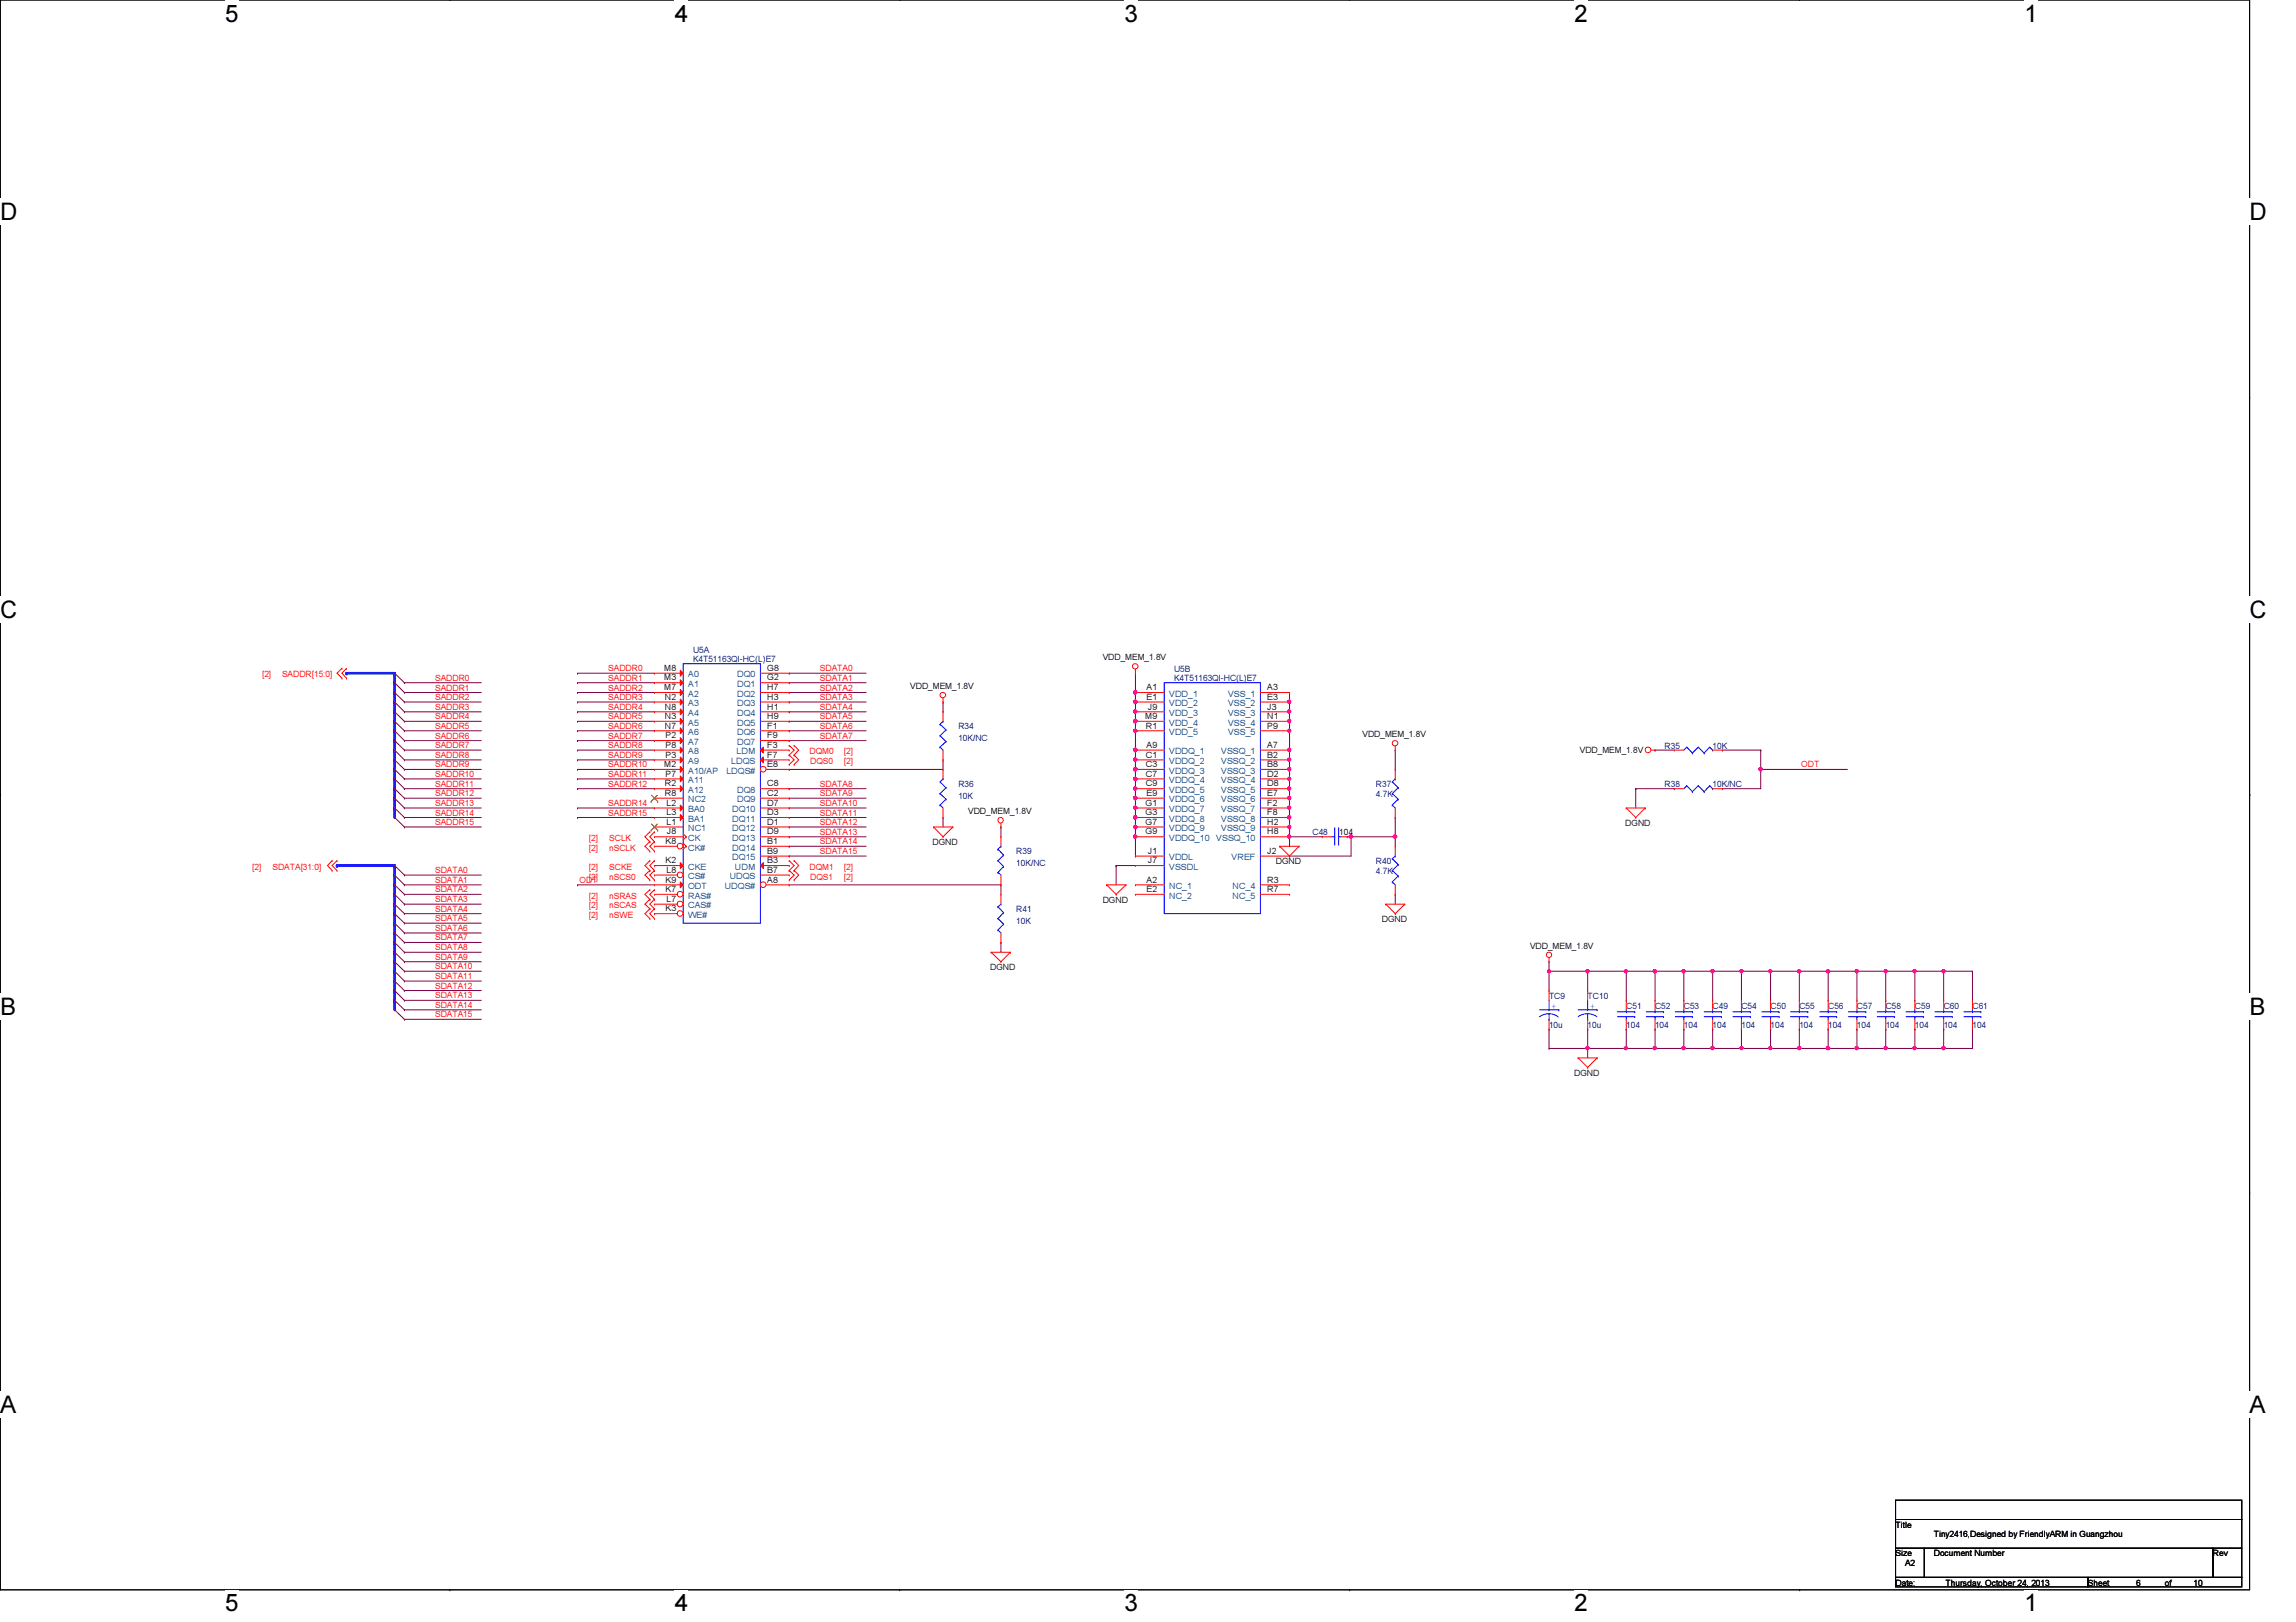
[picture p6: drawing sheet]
<svg xmlns="http://www.w3.org/2000/svg" width="297mm" height="210mm" viewBox="0 0 297 210" stroke-linecap="round" stroke-linejoin="round" font-family="sans-serif">
<defs><g id="words">
<g font-size="3.1">
<text x="29.1" y="2.8">5</text>
<text x="87.3" y="2.8">4</text>
<text x="145.5" y="2.8">3</text>
<text x="203.7" y="2.8">2</text>
<text x="261.9" y="2.8">1</text>
<text x="0" y="28.5">D</text>
<text x="291" y="28.5">D</text>
<text x="0" y="79.9">C</text>
<text x="291" y="79.9">C</text>
<text x="0" y="131.4">B</text>
<text x="291" y="131.4">B</text>
<text x="0" y="182.8">A</text>
<text x="291" y="182.8">A</text>
<text x="29.1" y="208.5">5</text>
<text x="87.3" y="208.5">4</text>
<text x="145.5" y="208.5">3</text>
<text x="203.7" y="208.5">2</text>
<text x="261.9" y="208.5">1</text>
</g>
<g font-size="1.1" fill="#f00">
<text x="33.9" y="87.7">[2]</text>
<text x="36.5" y="87.7">SADDR[15:0]</text>
<text x="56.3" y="88.1">SADDR0</text>
<text x="56.3" y="89.4">SADDR1</text>
<text x="78.7" y="86.9">SADDR0</text>
<text x="78.7" y="88.1">SADDR1</text>
<text x="78.7" y="89.4">SADDR2</text>
<text x="106.1" y="86.9">SDATA0</text>
<text x="106.1" y="88.1">SDATA1</text>
<text x="106.1" y="89.4">SDATA2</text>
<text x="56.3" y="90.6">SADDR2</text>
<text x="56.3" y="91.9">SADDR3</text>
<text x="56.3" y="93.1">SADDR4</text>
<text x="56.3" y="94.3">SADDR5</text>
<text x="56.3" y="95.6">SADDR6</text>
<text x="78.7" y="90.6">SADDR3</text>
<text x="78.7" y="91.9">SADDR4</text>
<text x="78.7" y="93.1">SADDR5</text>
<text x="78.7" y="94.3">SADDR6</text>
<text x="78.7" y="95.6">SADDR7</text>
<text x="106.1" y="90.6">SDATA3</text>
<text x="106.1" y="91.9">SDATA4</text>
<text x="106.1" y="93.1">SDATA5</text>
<text x="106.1" y="94.3">SDATA6</text>
<text x="106.1" y="95.6">SDATA7</text>
<text x="56.3" y="96.8">SADDR7</text>
<text x="56.3" y="98.1">SADDR8</text>
<text x="56.3" y="99.3">SADDR9</text>
<text x="56.3" y="100.5">SADDR10</text>
<text x="56.3" y="101.8">SADDR11</text>
<text x="78.7" y="96.8">SADDR8</text>
<text x="78.7" y="98.1">SADDR9</text>
<text x="78.7" y="99.3">SADDR10</text>
<text x="78.7" y="100.5">SADDR11</text>
<text x="78.7" y="101.8">SADDR12</text>
<text x="104.7" y="97.6">DQM0</text>
<text x="104.8" y="98.9">DQS0</text>
<text x="106.1" y="101.8">SDATA8</text>
<text x="109.2" y="98.9">[2]</text>
<text x="109.2" y="97.6">[2]</text>
<text x="233" y="99.3">ODT</text>
<text x="56.3" y="103">SADDR12</text>
<text x="56.3" y="104.3">SADDR13</text>
<text x="56.3" y="105.5">SADDR14</text>
<text x="56.3" y="106.8">SADDR15</text>
<text x="78.7" y="104.3">SADDR14</text>
<text x="78.7" y="105.5">SADDR15</text>
<text x="106.1" y="104.3">SDATA10</text>
<text x="106.1" y="105.5">SDATA11</text>
<text x="106.1" y="103">SDATA9</text>
<text x="106.1" y="106.8">SDATA12</text>
<text x="32.6" y="112.6">[2]</text>
<text x="35.3" y="112.6">SDATA[31:0]</text>
<text x="56.3" y="113">SDATA0</text>
<text x="76.2" y="108.8">[2]</text>
<text x="76.2" y="112.6">[2]</text>
<text x="76.2" y="110.1">[2]</text>
<text x="76.2" y="113.8">[2]</text>
<text x="78.8" y="112.6">SCKE</text>
<text x="78.8" y="108.8">SCLK</text>
<text x="78.8" y="110.1">nSCLK</text>
<text x="78.8" y="113.8">nSCS0</text>
<text x="104.7" y="112.6">DQM1</text>
<text x="104.8" y="113.8">DQS1</text>
<text x="106.1" y="108">SDATA13</text>
<text x="106.1" y="109.3">SDATA14</text>
<text x="106.1" y="110.5">SDATA15</text>
<text x="109.2" y="113.8">[2]</text>
<text x="109.2" y="112.6">[2]</text>
<text x="56.3" y="114.3">SDATA1</text>
<text x="56.3" y="115.5">SDATA2</text>
<text x="56.3" y="116.8">SDATA3</text>
<text x="56.3" y="118">SDATA4</text>
<text x="56.3" y="119.2">SDATA5</text>
<text x="75" y="114.3">ODT</text>
<text x="76.2" y="118.8">[2]</text>
<text x="76.2" y="116.3">[2]</text>
<text x="76.2" y="117.6">[2]</text>
<text x="78.8" y="118.8">nSWE</text>
<text x="78.8" y="116.3">nSRAS</text>
<text x="78.8" y="117.6">nSCAS</text>
<text x="56.3" y="120.5">SDATA6</text>
<text x="56.3" y="121.7">SDATA7</text>
<text x="56.3" y="123">SDATA8</text>
<text x="56.3" y="124.2">SDATA9</text>
<text x="56.3" y="125.4">SDATA10</text>
<text x="56.3" y="126.7">SDATA11</text>
<text x="56.3" y="127.9">SDATA12</text>
<text x="56.3" y="129.2">SDATA13</text>
<text x="56.3" y="130.4">SDATA14</text>
<text x="56.3" y="131.7">SDATA15</text>
</g>
<g font-size="1.1">
<text x="85.9" y="86.8">M8</text>
<text x="85.9" y="88.1">M3</text>
<text x="85.9" y="89.3">M7</text>
<text x="99.3" y="86.8">G8</text>
<text x="99.3" y="88.1">G2</text>
<text x="99.3" y="89.3">H7</text>
<text x="117.8" y="89.2">VDD_MEM_1.8V</text>
<text x="142.7" y="85.4">VDD_MEM_1.8V</text>
<text x="148.3" y="89.3">A1</text>
<text x="164" y="89.3">A3</text>
<text x="86" y="90.6">N2</text>
<text x="86" y="91.8">N8</text>
<text x="86" y="93">N3</text>
<text x="86" y="94.3">N7</text>
<text x="86.1" y="95.5">P2</text>
<text x="99.3" y="90.6">H3</text>
<text x="99.3" y="91.8">H1</text>
<text x="99.3" y="93">H9</text>
<text x="99.3" y="94.3">F1</text>
<text x="99.3" y="95.5">F9</text>
<text x="148.1" y="93">M9</text>
<text x="148.2" y="94.3">R1</text>
<text x="148.3" y="90.6">E1</text>
<text x="148.5" y="91.8">J9</text>
<text x="164" y="90.6">E3</text>
<text x="164" y="91.8">J3</text>
<text x="164" y="93">N1</text>
<text x="164" y="94.3">P9</text>
<text x="176.3" y="95.4">VDD_MEM_1.8V</text>
<text x="85.9" y="99.3">M2</text>
<text x="86" y="101.8">R2</text>
<text x="86.1" y="96.8">P8</text>
<text x="86.1" y="98">P3</text>
<text x="86.1" y="100.5">P7</text>
<text x="99.3" y="96.8">F3</text>
<text x="99.3" y="98">F7</text>
<text x="99.3" y="99.3">E8</text>
<text x="99.3" y="101.8">C8</text>
<text x="148.2" y="98">C1</text>
<text x="148.2" y="99.3">C3</text>
<text x="148.2" y="100.5">C7</text>
<text x="148.2" y="101.8">C9</text>
<text x="148.3" y="96.8">A9</text>
<text x="164" y="96.8">A7</text>
<text x="164" y="98">B2</text>
<text x="164" y="99.3">B8</text>
<text x="164" y="100.5">D2</text>
<text x="164" y="101.8">D8</text>
<text x="204.4" y="97.4">VDD_MEM_1.8V</text>
<text x="86" y="103">R8</text>
<text x="86.2" y="104.3">L2</text>
<text x="86.2" y="105.5">L3</text>
<text x="86.2" y="106.7">L1</text>
<text x="86.3" y="108">J8</text>
<text x="99.3" y="103">C2</text>
<text x="99.3" y="104.3">D7</text>
<text x="99.3" y="105.5">D3</text>
<text x="99.3" y="106.7">D1</text>
<text x="99.3" y="108">D9</text>
<text x="125.3" y="105.4">VDD_MEM_1.8V</text>
<text x="148.2" y="104.3">G1</text>
<text x="148.2" y="105.5">G3</text>
<text x="148.2" y="106.7">G7</text>
<text x="148.2" y="108">G9</text>
<text x="148.3" y="103">E9</text>
<text x="164" y="103">E7</text>
<text x="164" y="104.3">F2</text>
<text x="164" y="105.5">F8</text>
<text x="164" y="106.7">H2</text>
<text x="164" y="108">H8</text>
<text x="210.3" y="106.8">DGND</text>
<text x="86.1" y="109.2">K8</text>
<text x="86.1" y="111.7">K2</text>
<text x="86.2" y="112.9">L8</text>
<text x="99.3" y="109.2">B1</text>
<text x="99.3" y="110.5">B9</text>
<text x="99.3" y="111.7">B3</text>
<text x="99.3" y="112.9">B7</text>
<text x="120.6" y="109.3">DGND</text>
<text x="148.5" y="110.5">J1</text>
<text x="148.5" y="111.7">J7</text>
<text x="164" y="110.5">J2</text>
<text x="165.1" y="111.8">DGND</text>
<text x="173.3" y="108.1">104</text>
<text x="86.1" y="114.2">K9</text>
<text x="86.1" y="115.4">K7</text>
<text x="86.1" y="117.9">K3</text>
<text x="86.2" y="116.7">L7</text>
<text x="99.3" y="114.2">A8</text>
<text x="142.7" y="116.8">DGND</text>
<text x="148.3" y="114.2">A2</text>
<text x="148.3" y="115.4">E2</text>
<text x="164" y="114.2">R3</text>
<text x="164" y="115.4">R7</text>
<text x="178.8" y="119.3">DGND</text>
<text x="128.1" y="125.5">DGND</text>
<text x="197.9" y="122.8">VDD_MEM_1.8V</text>
<text x="203.7" y="139.2">DGND</text>
<text x="245.2" y="197.7">Title</text>
<text x="245.2" y="201.4">Size</text>
<text x="246.5" y="202.7">A2</text>
<text x="250.2" y="201.4">Document Number</text>
<text x="250.2" y="199">Tiny2416,Designed by FriendlyARM in Guangzhou</text>
<text x="286.3" y="201.4">Rev</text>
<text x="245.2" y="205.2">Date:</text>
<text x="251.7" y="205.2">Thursday, October 24, 2013</text>
<text x="270.1" y="205.2">Sheet</text>
<text x="276.3" y="205.2">6</text>
<text x="280.1" y="205.2">of</text>
<text x="283.8" y="205.2">10</text>
</g>
<g font-size="1.1" fill="#004080">
<text x="89" y="87.7">A0</text>
<text x="89" y="88.9">A1</text>
<text x="95.4" y="87.7">DQ0</text>
<text x="95.4" y="88.9">DQ1</text>
<text x="89" y="90.2">A2</text>
<text x="89" y="91.4">A3</text>
<text x="89" y="92.7">A4</text>
<text x="89" y="93.9">A5</text>
<text x="89" y="95.1">A6</text>
<text x="95.4" y="90.2">DQ2</text>
<text x="95.4" y="91.4">DQ3</text>
<text x="95.4" y="92.7">DQ4</text>
<text x="95.4" y="93.9">DQ5</text>
<text x="95.4" y="95.1">DQ6</text>
<text x="151.3" y="90.2">VDD_1</text>
<text x="151.3" y="91.4">VDD_2</text>
<text x="151.3" y="92.7">VDD_3</text>
<text x="151.3" y="93.9">VDD_4</text>
<text x="151.3" y="95.1">VDD_5</text>
<text x="158.9" y="90.2">VSS_1</text>
<text x="158.9" y="91.4">VSS_2</text>
<text x="158.9" y="92.7">VSS_3</text>
<text x="158.9" y="93.9">VSS_4</text>
<text x="158.9" y="95.1">VSS_5</text>
<text x="89" y="96.4">A7</text>
<text x="89" y="97.6">A8</text>
<text x="89" y="98.9">A9</text>
<text x="89" y="100.1">A10/AP</text>
<text x="89" y="101.3">A11</text>
<text x="94" y="100.1">LDQS#</text>
<text x="94.6" y="98.9">LDQS</text>
<text x="95.3" y="97.6">LDM</text>
<text x="95.4" y="96.4">DQ7</text>
<text x="151.3" y="97.6">VDDQ_1</text>
<text x="151.3" y="98.9">VDDQ_2</text>
<text x="151.3" y="100.1">VDDQ_3</text>
<text x="151.3" y="101.3">VDDQ_4</text>
<text x="158" y="97.6">VSSQ_1</text>
<text x="158" y="98.9">VSSQ_2</text>
<text x="158" y="100.1">VSSQ_3</text>
<text x="158" y="101.3">VSSQ_4</text>
<text x="89" y="102.6">A12</text>
<text x="89" y="105.1">BA0</text>
<text x="89" y="106.3">BA1</text>
<text x="89" y="103.8">NC2</text>
<text x="89" y="107.6">NC1</text>
<text x="94.7" y="105.1">DQ10</text>
<text x="94.7" y="106.3">DQ11</text>
<text x="94.7" y="107.6">DQ12</text>
<text x="95.4" y="102.6">DQ8</text>
<text x="95.4" y="103.8">DQ9</text>
<text x="151.3" y="102.6">VDDQ_5</text>
<text x="151.3" y="103.8">VDDQ_6</text>
<text x="151.3" y="105.1">VDDQ_7</text>
<text x="151.3" y="106.3">VDDQ_8</text>
<text x="151.3" y="107.6">VDDQ_9</text>
<text x="158" y="102.6">VSSQ_5</text>
<text x="158" y="103.8">VSSQ_6</text>
<text x="158" y="105.1">VSSQ_7</text>
<text x="158" y="106.3">VSSQ_8</text>
<text x="158" y="107.6">VSSQ_9</text>
<text x="89" y="108.8">CK</text>
<text x="89" y="110.1">CK#</text>
<text x="89" y="112.6">CKE</text>
<text x="89" y="113.8">CS#</text>
<text x="94.4" y="113.8">UDQS</text>
<text x="94.7" y="108.8">DQ13</text>
<text x="94.7" y="110.1">DQ14</text>
<text x="94.7" y="111.3">DQ15</text>
<text x="95.1" y="112.6">UDM</text>
<text x="151.3" y="108.8">VDDQ_10</text>
<text x="151.3" y="111.3">VDDL</text>
<text x="151.3" y="112.6">VSSDL</text>
<text x="157.3" y="108.8">VSSQ_10</text>
<text x="159.3" y="111.3">VREF</text>
<text x="89" y="115.1">ODT</text>
<text x="89" y="116.3">RAS#</text>
<text x="89" y="117.6">CAS#</text>
<text x="89" y="118.8">WE#</text>
<text x="93.8" y="115.1">UDQS#</text>
<text x="151.3" y="115.1">NC_1</text>
<text x="151.3" y="116.3">NC_2</text>
<text x="159.5" y="115.1">NC_4</text>
<text x="159.5" y="116.3">NC_5</text>
</g>
<g font-size="1.1" fill="#000080">
<text x="89.7" y="84.5">U5A</text>
<text x="89.7" y="85.7">K4T51163QI-HC(L)E7</text>
<text x="151.9" y="87">U5B</text>
<text x="151.9" y="88.2">K4T51163QI-HC(L)E7</text>
<text x="124" y="94.4">R34</text>
<text x="124" y="95.9">10K/NC</text>
<text x="124" y="101.9">R36</text>
<text x="178" y="101.9">R37</text>
<text x="215.3" y="96.9">R35</text>
<text x="215.3" y="101.9">R38</text>
<text x="221.6" y="96.9">10K</text>
<text x="221.6" y="101.9">10K/NC</text>
<text x="124" y="103.4">10K</text>
<text x="178" y="103.1">4.7K</text>
<text x="131.5" y="110.6">R39</text>
<text x="131.5" y="112.1">10K/NC</text>
<text x="169.8" y="108.1">C48</text>
<text x="178" y="111.8">R40</text>
<text x="178" y="113.1">4.7K</text>
<text x="131.5" y="118.1">R41</text>
<text x="131.5" y="119.5">10K</text>
<text x="200.4" y="129.2">TC9</text>
<text x="205.4" y="129.2">TC10</text>
<text x="210.4" y="130.5">C51</text>
<text x="214.1" y="130.5">C52</text>
<text x="217.8" y="130.5">C53</text>
<text x="221.6" y="130.5">C49</text>
<text x="225.3" y="130.5">C54</text>
<text x="229.1" y="130.5">C50</text>
<text x="232.8" y="130.5">C55</text>
<text x="236.5" y="130.5">C56</text>
<text x="240.2" y="130.5">C57</text>
<text x="244" y="130.5">C58</text>
<text x="247.7" y="130.5">C59</text>
<text x="251.5" y="130.5">C60</text>
<text x="255.2" y="130.5">C61</text>
<text x="200.4" y="133">10u</text>
<text x="205.4" y="133">10u</text>
<text x="210.4" y="133">104</text>
<text x="214.1" y="133">104</text>
<text x="217.8" y="133">104</text>
<text x="221.6" y="133">104</text>
<text x="225.3" y="133">104</text>
<text x="229.1" y="133">104</text>
<text x="232.8" y="133">104</text>
<text x="236.5" y="133">104</text>
<text x="240.2" y="133">104</text>
<text x="244" y="133">104</text>
<text x="247.7" y="133">104</text>
<text x="251.5" y="133">104</text>
<text x="255.2" y="133">104</text>
</g>
<g font-size="1.1" fill="#00f">
<text x="200.8" y="130.5">+</text>
<text x="205.8" y="130.5">+</text>
</g>
</g></defs>
<path d="M0 0h291v205.7h-291z" fill="none" stroke="#000" stroke-width=".13"/>
<g fill="#fff">
<path d="M29.1 0h1.8v3.5h-1.8z"/>
<path d="M29.1 205.7h1.8v3.5h-1.8z"/>
</g>
<path d="M58.2 0h.1M58.2 205.7h.1" fill="none" stroke="#000" stroke-width=".13"/>
<g fill="#fff">
<path d="M87.3 0h1.7v3.5h-1.7z"/>
<path d="M87.3 205.7h1.7v3.5h-1.7z"/>
</g>
<path d="M116.4 0h.1M116.4 205.7h.1" fill="none" stroke="#000" stroke-width=".13"/>
<g fill="#fff">
<path d="M145.5 0h1.7v3.5h-1.7z"/>
<path d="M145.5 205.7h1.7v3.5h-1.7z"/>
</g>
<path d="M174.6 0h.1M174.6 205.7h.1" fill="none" stroke="#000" stroke-width=".13"/>
<g fill="#fff">
<path d="M203.7 0h1.7v3.5h-1.7z"/>
<path d="M203.7 205.7h1.7v3.5h-1.7z"/>
</g>
<path d="M232.8 0h.1M232.8 205.7h.1" fill="none" stroke="#000" stroke-width=".13"/>
<g fill="#fff">
<path d="M261.9 0h1.7v3.5h-1.7z"/>
<path d="M261.9 205.7h1.7v3.5h-1.7z"/>
<path d="M0 25.7h2.3v3.5h-2.3z"/>
<path d="M291 25.7h2.3v3.5h-2.3z"/>
<path d="M0 77.1h2.3v3.5h-2.3z"/>
<path d="M291 77.1h2.3v3.5h-2.3z"/>
</g>
<path d="M0 51.4h.1M291 51.4h.1" fill="none" stroke="#000" stroke-width=".13"/>
<g fill="#fff">
<path d="M0 128.6h2.1v3.4h-2.1z"/>
<path d="M291 128.6h2.1v3.4h-2.1z"/>
</g>
<path d="M0 102.9h.1M291 102.9h.1" fill="none" stroke="#000" stroke-width=".13"/>
<g fill="#fff">
<path d="M0 180h2.1v3.5h-2.1z"/>
<path d="M291 180h2.1v3.5h-2.1z"/>
</g>
<path d="M0 154.3h.1M291 154.3h.1" fill="none" stroke="#000" stroke-width=".13"/>
<path d="M214.1 97.1h.1M214.1 97.1h2.5M222.8 97.1h.1M222.8 97.1h5M227.8 99.6h.1M227.8 99.6h11.2M222.8 102.1h.1M222.8 102.1h5" fill="none" stroke="#800040" stroke-width=".13"/>
<path d="M227.6 99.4h.3l.1 .1-.1 .2-.2 .1-.1-.1z" fill-rule="evenodd" fill="#f0f"/>
<path d="M227.6 99.4h.3l.1 .1-.1 .2-.2 .1-.1-.1z" fill="none" stroke="#f0f" stroke-width=".13"/>
<path d="M227.8 99.6h.1M227.8 97.1h.1M227.8 97.1v5M211.6 102.1h.1M211.6 102.1h5M211.6 102.1v2.5M251.5 125.7h.1M251.5 125.7v3.8" fill="none" stroke="#800040" stroke-width=".13"/>
<path d="M251.3 125.5h.3l.1 .2-.1 .1-.2 .1-.1-.1z" fill-rule="evenodd" fill="#f0f"/>
<path d="M251.3 125.5h.3l.1 .2-.1 .1-.2 .1-.1-.1z" fill="none" stroke="#f0f" stroke-width=".13"/>
<path d="M240.2 125.7h.1M240.2 125.7v3.8" fill="none" stroke="#800040" stroke-width=".13"/>
<path d="M240 125.5h.4v.2v.1l-.2 .1-.2-.1z" fill-rule="evenodd" fill="#f0f"/>
<path d="M240 125.5h.4v.2v.1l-.2 .1-.2-.1z" fill="none" stroke="#f0f" stroke-width=".13"/>
<path d="M236.5 125.7h.1M236.5 125.7v3.8" fill="none" stroke="#800040" stroke-width=".13"/>
<path d="M236.3 125.5h.3l.1 .2-.1 .1-.1 .1-.2-.1z" fill-rule="evenodd" fill="#f0f"/>
<path d="M236.3 125.5h.3l.1 .2-.1 .1-.1 .1-.2-.1z" fill="none" stroke="#f0f" stroke-width=".13"/>
<path d="M236.5 133.2h.1M236.5 135.7h.1M236.5 133.2v2.5M240.2 133.2h.1M240.2 133.2v2.5h-3.7M255.2 125.7h.1M255.2 125.7v3.8" fill="none" stroke="#800040" stroke-width=".13"/>
<path d="M240 135.5h.4v.1v.2h-.2h-.2z" fill-rule="evenodd" fill="#f0f"/>
<path d="M240 135.5h.4v.1v.2h-.2h-.2z" fill="none" stroke="#f0f" stroke-width=".13"/>
<path d="M232.8 125.7h.1M232.8 125.7v3.8" fill="none" stroke="#800040" stroke-width=".13"/>
<path d="M232.6 125.5h.3l.1 .2-.1 .1-.2 .1-.1-.1z" fill-rule="evenodd" fill="#f0f"/>
<path d="M232.6 125.5h.3l.1 .2-.1 .1-.2 .1-.1-.1z" fill="none" stroke="#f0f" stroke-width=".13"/>
<path d="M229.1 125.7h.1M229.1 125.7v3.8" fill="none" stroke="#800040" stroke-width=".13"/>
<path d="M228.9 125.5h.3v.2v.1l-.2 .1-.1-.1z" fill-rule="evenodd" fill="#f0f"/>
<path d="M228.9 125.5h.3v.2v.1l-.2 .1-.1-.1z" fill="none" stroke="#f0f" stroke-width=".13"/>
<path d="M200.4 124.5h.1M200.4 124.5v1.2M225.3 125.7h.1M225.3 125.7v3.8M229.1 125.7h.1M229.1 125.7h3.7" fill="none" stroke="#800040" stroke-width=".13"/>
<path d="M225.1 125.5h.3l.1 .2-.1 .1-.1 .1-.2-.1z" fill-rule="evenodd" fill="#f0f"/>
<path d="M225.1 125.5h.3l.1 .2-.1 .1-.1 .1-.2-.1z" fill="none" stroke="#f0f" stroke-width=".13"/>
<path d="M205.4 135.7h.1M205.4 135.7v1.2M214.1 125.7h.1M214.1 125.7h3.7M217.8 125.7h.1M217.8 125.7v3.8M221.6 125.7h.1M221.6 135.7h.1M221.6 125.7h3.7M221.6 125.7v3.8M221.6 135.7h7.5M225.3 135.7h.1" fill="none" stroke="#800040" stroke-width=".13"/>
<path d="M228.9 135.5h.3v.1v.2h-.2h-.1z" fill-rule="evenodd" fill="#f0f"/>
<path d="M228.9 135.5h.3v.1v.2h-.2h-.1z" fill="none" stroke="#f0f" stroke-width=".13"/>
<path d="M225.1 135.5h.3l.1 .1-.1 .2h-.1h-.2z" fill-rule="evenodd" fill="#f0f"/>
<path d="M225.1 135.5h.3l.1 .1-.1 .2h-.1h-.2z" fill="none" stroke="#f0f" stroke-width=".13"/>
<path d="M214.1 125.7h.1M214.1 125.7v3.8" fill="none" stroke="#800040" stroke-width=".13"/>
<path d="M213.9 125.5h.4v.2v.1l-.2 .1-.2-.1z" fill-rule="evenodd" fill="#f0f"/>
<path d="M213.9 125.5h.4v.2v.1l-.2 .1-.2-.1z" fill="none" stroke="#f0f" stroke-width=".13"/>
<path d="M217.8 125.7h.1M217.8 125.7h3.8" fill="none" stroke="#800040" stroke-width=".13"/>
<path d="M221.4 125.5h.3l.1 .2-.1 .1-.2 .1-.1-.1z" fill-rule="evenodd" fill="#f0f"/>
<path d="M221.4 125.5h.3l.1 .2-.1 .1-.2 .1-.1-.1z" fill="none" stroke="#f0f" stroke-width=".13"/>
<path d="M217.6 125.5h.4l.1 .2-.1 .1-.2 .1-.2-.1z" fill-rule="evenodd" fill="#f0f"/>
<path d="M217.6 125.5h.4l.1 .2-.1 .1-.2 .1-.2-.1z" fill="none" stroke="#f0f" stroke-width=".13"/>
<path d="M210.4 125.7h.1M210.4 125.7v3.8" fill="none" stroke="#800040" stroke-width=".13"/>
<path d="M210.2 125.5h.3l.1 .2-.1 .1-.1 .1-.2-.1z" fill-rule="evenodd" fill="#f0f"/>
<path d="M210.2 125.5h.3l.1 .2-.1 .1-.1 .1-.2-.1z" fill="none" stroke="#f0f" stroke-width=".13"/>
<path d="M205.4 135.7h.1M205.4 135.7h8.7M210.4 135.7h.1M232.8 133.2h.1M232.8 133.2v2.5" fill="none" stroke="#800040" stroke-width=".13"/>
<path d="M213.9 135.5h.4v.1v.2h-.2h-.2z" fill-rule="evenodd" fill="#f0f"/>
<path d="M213.9 135.5h.4v.1v.2h-.2h-.2z" fill="none" stroke="#f0f" stroke-width=".13"/>
<path d="M210.2 135.5h.3l.1 .1-.1 .2h-.1h-.2z" fill-rule="evenodd" fill="#f0f"/>
<path d="M210.2 135.5h.3l.1 .1-.1 .2h-.1h-.2z" fill="none" stroke="#f0f" stroke-width=".13"/>
<path d="M210.4 133.2h.1M210.4 133.2v2.5M214.1 135.7h.1M214.1 133.2h.1M214.1 135.7h7.5M214.1 133.2v2.5M217.8 135.7h.1" fill="none" stroke="#800040" stroke-width=".13"/>
<path d="M221.4 135.5h.3l.1 .1-.1 .2h-.2h-.1z" fill-rule="evenodd" fill="#f0f"/>
<path d="M221.4 135.5h.3l.1 .1-.1 .2h-.2h-.1z" fill="none" stroke="#f0f" stroke-width=".13"/>
<path d="M217.6 135.5h.4l.1 .1-.1 .2h-.2h-.2z" fill-rule="evenodd" fill="#f0f"/>
<path d="M217.6 135.5h.4l.1 .1-.1 .2h-.2h-.2z" fill="none" stroke="#f0f" stroke-width=".13"/>
<path d="M205.4 125.7h.1M205.4 125.7v2.5M217.8 133.2h.1M217.8 133.2v2.5M221.6 133.2h.1M221.6 133.2v2.5M225.3 133.2h.1M225.3 133.2v2.5" fill="none" stroke="#800040" stroke-width=".13"/>
<path d="M205.2 125.5h.3l.1 .2-.1 .1-.1 .1-.2-.1z" fill-rule="evenodd" fill="#f0f"/>
<path d="M205.2 125.5h.3l.1 .2-.1 .1-.1 .1-.2-.1z" fill="none" stroke="#f0f" stroke-width=".13"/>
<path d="M205.4 133.2h.1M205.4 133.2v2.5M229.1 133.2h.1M229.1 135.7h.1M229.1 133.2v2.5M229.1 135.7h3.7" fill="none" stroke="#800040" stroke-width=".13"/>
<path d="M205.2 135.5h.3l.1 .1-.1 .2h-.1h-.2z" fill-rule="evenodd" fill="#f0f"/>
<path d="M205.2 135.5h.3l.1 .1-.1 .2h-.1h-.2z" fill="none" stroke="#f0f" stroke-width=".13"/>
<path d="M251.5 135.7h.1M255.2 133.2h.1M255.2 133.2v2.5h-3.7" fill="none" stroke="#800040" stroke-width=".13"/>
<path d="M251.3 135.5h.3l.1 .1-.1 .2h-.2h-.1z" fill-rule="evenodd" fill="#f0f"/>
<path d="M251.3 135.5h.3l.1 .1-.1 .2h-.2h-.1z" fill="none" stroke="#f0f" stroke-width=".13"/>
<path d="M200.4 125.7h.1M200.4 125.7v2.5" fill="none" stroke="#800040" stroke-width=".13"/>
<path d="M200.2 125.5h.3l.1 .2-.1 .1-.1 .1-.2-.1z" fill-rule="evenodd" fill="#f0f"/>
<path d="M200.2 125.5h.3l.1 .2-.1 .1-.1 .1-.2-.1z" fill="none" stroke="#f0f" stroke-width=".13"/>
<g fill="none" stroke="#800040" stroke-width=".13">
<path d="M200.4 133.2h.1M200.4 135.7h.1M200.4 135.7h5M200.4 133.2v2.5M210.4 125.7h.1M210.4 125.7h3.7M225.3 125.7h.1M225.3 125.7h3.8M232.8 135.7h.1M232.8 135.7h3.7M240.2 125.7h.1M240.2 125.7h3.8"/>
<path d="M247.7 135.7h.1M251.5 133.2h.1M251.5 133.2v2.5h-3.8"/>
</g>
<path d="M236.3 135.5h.3l.1 .1-.1 .2h-.1h-.2z" fill-rule="evenodd" fill="#f0f"/>
<path d="M236.3 135.5h.3l.1 .1-.1 .2h-.1h-.2z" fill="none" stroke="#f0f" stroke-width=".13"/>
<path d="M232.6 135.5h.3l.1 .1-.1 .2h-.2h-.1z" fill-rule="evenodd" fill="#f0f"/>
<path d="M232.6 135.5h.3l.1 .1-.1 .2h-.2h-.1z" fill="none" stroke="#f0f" stroke-width=".13"/>
<path d="M232.8 125.7h.1M232.8 125.7h3.7M244 135.7h.1M247.7 133.2h.1M247.7 133.2v2.5h-3.7" fill="none" stroke="#800040" stroke-width=".13"/>
<path d="M247.5 135.5h.3l.1 .1-.1 .2h-.1h-.2z" fill-rule="evenodd" fill="#f0f"/>
<path d="M247.5 135.5h.3l.1 .1-.1 .2h-.1h-.2z" fill="none" stroke="#f0f" stroke-width=".13"/>
<path d="M200.4 125.7h.1M200.4 125.7h10M205.4 125.7h.1M244 133.2h.1M244 133.2v2.5" fill="none" stroke="#800040" stroke-width=".13"/>
<path d="M243.8 135.5h.3l.1 .1-.1 .2h-.1h-.2z" fill-rule="evenodd" fill="#f0f"/>
<path d="M243.8 135.5h.3l.1 .1-.1 .2h-.1h-.2z" fill="none" stroke="#f0f" stroke-width=".13"/>
<path d="M240.2 135.7h.1M240.2 135.7h3.8M244 125.7h.1M244 125.7v3.8" fill="none" stroke="#800040" stroke-width=".13"/>
<path d="M243.8 125.5h.3l.1 .2-.1 .1-.1 .1-.2-.1z" fill-rule="evenodd" fill="#f0f"/>
<path d="M243.8 125.5h.3l.1 .2-.1 .1-.1 .1-.2-.1z" fill="none" stroke="#f0f" stroke-width=".13"/>
<path d="M236.5 125.7h.1M236.5 125.7h3.7M247.7 125.7h.1M247.7 125.7h3.8M247.7 125.7v3.8" fill="none" stroke="#800040" stroke-width=".13"/>
<path d="M247.5 125.5h.3l.1 .2-.1 .1-.1 .1-.2-.1z" fill-rule="evenodd" fill="#f0f"/>
<path d="M247.5 125.5h.3l.1 .2-.1 .1-.1 .1-.2-.1z" fill="none" stroke="#f0f" stroke-width=".13"/>
<path d="M174.3 108.3h.1M174.3 108.3h6.2M174.8 108.3h.1M244 125.7h.1M244 125.7h3.7M251.5 125.7h.1M251.5 125.7h3.7" fill="none" stroke="#800040" stroke-width=".13"/>
<path d="M180.3 108.1h.3l.1 .1-.1 .2-.1 .1-.2-.1z" fill-rule="evenodd" fill="#f0f"/>
<path d="M180.3 108.1h.3l.1 .1-.1 .2-.1 .1-.2-.1z" fill="none" stroke="#f0f" stroke-width=".13"/>
<path d="M174.6 108.1h.3l.1 .1-.1 .2-.2 .1-.1-.1z" fill-rule="evenodd" fill="#f0f"/>
<path d="M174.6 108.1h.3l.1 .1-.1 .2-.2 .1-.1-.1z" fill="none" stroke="#f0f" stroke-width=".13"/>
<g fill="none" stroke="#800040" stroke-width=".13">
<path d="M146.9 89.6h.1M146.9 87.1v2.5M166.8 90.8h.1M166.8 89.6v1.2M180.5 97.1h.1M180.5 97.1v2.5M166.8 110.8h.1M174.8 108.3h.1M174.8 108.3v2.5h-8M180.5 115.7h.1M180.5 105.8h.1M180.5 105.8v2.5"/>
<path d="M180.5 115.7v1.3"/>
</g>
<path d="M166.6 90.7h.3l.1 .1-.1 .2-.1 .1-.2-.1z" fill-rule="evenodd" fill="#f0f"/>
<path d="M166.6 90.7h.3l.1 .1-.1 .2-.1 .1-.2-.1z" fill="none" stroke="#f0f" stroke-width=".13"/>
<path d="M144.4 112h.1M144.4 112h2.5M144.4 112v2.5M166.8 108.3h.1M166.8 108.3h4.3M166.8 108.3v1.2M180.5 108.3h.1M180.5 108.3v1.2" fill="none" stroke="#800040" stroke-width=".13"/>
<path d="M166.6 108.1h.3l.1 .1-.1 .2-.1 .1-.2-.1z" fill-rule="evenodd" fill="#f0f"/>
<path d="M166.6 108.1h.3l.1 .1-.1 .2-.1 .1-.2-.1z" fill="none" stroke="#f0f" stroke-width=".13"/>
<path d="M52.3 88.3h.1M52.3 88.3h10" fill="none" stroke="#800040" stroke-width=".13"/>
<path d="M43.6 112h7.5" fill="none" stroke="#00f" stroke-width=".34"/>
<circle cx="43.6" cy="112" r=".17" fill="#00f"/>
<path d="M52.3 89.6h.1M52.3 90.8h.1M52.3 92.1h.1M52.3 89.6h10M52.3 90.8h10M52.3 92.1h10" fill="none" stroke="#800040" stroke-width=".13"/>
<path d="M51.1 88.3v1.3" fill="none" stroke="#00f" stroke-width=".34"/>
<circle cx="51.1" cy="88.3" r=".17" fill="#00f"/>
<path d="M52.3 93.3h.1M52.3 94.6h.1M52.3 93.3h10M52.3 94.6h10" fill="none" stroke="#800040" stroke-width=".13"/>
<path d="M51.1 90.8v1.3" fill="none" stroke="#00f" stroke-width=".34"/>
<circle cx="51.1" cy="90.8" r=".17" fill="#00f"/>
<path d="M51.1 93.3v1.3" fill="none" stroke="#00f" stroke-width=".34"/>
<circle cx="51.1" cy="93.3" r=".17" fill="#00f"/>
<path d="M51.1 95.8v1.3" fill="none" stroke="#00f" stroke-width=".34"/>
<circle cx="51.1" cy="95.8" r=".17" fill="#00f"/>
<path d="M51.1 98.3v1.3" fill="none" stroke="#00f" stroke-width=".34"/>
<circle cx="51.1" cy="98.3" r=".17" fill="#00f"/>
<path d="M51.1 100.8v1.3" fill="none" stroke="#00f" stroke-width=".34"/>
<circle cx="51.1" cy="100.8" r=".17" fill="#00f"/>
<path d="M51.1 103.3v1.3" fill="none" stroke="#00f" stroke-width=".34"/>
<circle cx="51.1" cy="103.3" r=".17" fill="#00f"/>
<path d="M52.3 95.8h.1M52.3 97.1h.1M52.3 98.3h.1M52.3 99.6h.1M52.3 95.8h10M52.3 97.1h10M52.3 98.3h10M52.3 99.6h10M52.3 100.8h.1M52.3 102.1h.1M52.3 100.8h10M52.3 102.1h10" fill="none" stroke="#800040" stroke-width=".13"/>
<path d="M51.1 104.6v1.2" fill="none" stroke="#00f" stroke-width=".34"/>
<circle cx="51.1" cy="104.6" r=".17" fill="#00f"/>
<path d="M51.1 102.1v1.2" fill="none" stroke="#00f" stroke-width=".34"/>
<circle cx="51.1" cy="102.1" r=".17" fill="#00f"/>
<path d="M51.1 99.6v1.2" fill="none" stroke="#00f" stroke-width=".34"/>
<circle cx="51.1" cy="99.6" r=".17" fill="#00f"/>
<path d="M51.1 97.1v1.2" fill="none" stroke="#00f" stroke-width=".34"/>
<circle cx="51.1" cy="97.1" r=".17" fill="#00f"/>
<path d="M51.1 94.6v1.2" fill="none" stroke="#00f" stroke-width=".34"/>
<circle cx="51.1" cy="94.6" r=".17" fill="#00f"/>
<path d="M51.1 92.1v1.2" fill="none" stroke="#00f" stroke-width=".34"/>
<circle cx="51.1" cy="92.1" r=".17" fill="#00f"/>
<path d="M52.3 103.3h.1M52.3 104.6h.1M52.3 105.8h.1M52.3 107h.1M52.3 103.3h10M52.3 104.6h10M52.3 105.8h10M52.3 107h10" fill="none" stroke="#800040" stroke-width=".13"/>
<path d="M51.1 89.6v1.2" fill="none" stroke="#00f" stroke-width=".34"/>
<circle cx="51.1" cy="89.6" r=".17" fill="#00f"/>
<path d="M51.1 87.1v1.2" fill="none" stroke="#00f" stroke-width=".34"/>
<circle cx="51.1" cy="87.1" r=".17" fill="#00f"/>
<path d="M51.1 113.2v1.3" fill="none" stroke="#00f" stroke-width=".34"/>
<circle cx="51.1" cy="113.2" r=".17" fill="#00f"/>
<path d="M51.1 115.7v1.3" fill="none" stroke="#00f" stroke-width=".34"/>
<circle cx="51.1" cy="115.7" r=".17" fill="#00f"/>
<path d="M51.1 118.2v1.3" fill="none" stroke="#00f" stroke-width=".34"/>
<circle cx="51.1" cy="118.2" r=".17" fill="#00f"/>
<path d="M51.1 122v1.2" fill="none" stroke="#00f" stroke-width=".34"/>
<circle cx="51.1" cy="122" r=".17" fill="#00f"/>
<path d="M52.3 113.2h.1M52.3 114.5h.1M52.3 113.2h10M52.3 114.5h10" fill="none" stroke="#800040" stroke-width=".13"/>
<path d="M51.1 119.5v1.2" fill="none" stroke="#00f" stroke-width=".34"/>
<circle cx="51.1" cy="119.5" r=".17" fill="#00f"/>
<path d="M51.1 120.7v1.3" fill="none" stroke="#00f" stroke-width=".34"/>
<circle cx="51.1" cy="120.7" r=".17" fill="#00f"/>
<path d="M51.1 117v1.2" fill="none" stroke="#00f" stroke-width=".34"/>
<circle cx="51.1" cy="117" r=".17" fill="#00f"/>
<path d="M51.1 114.5v1.2" fill="none" stroke="#00f" stroke-width=".34"/>
<circle cx="51.1" cy="114.5" r=".17" fill="#00f"/>
<path d="M51.1 112v1.2" fill="none" stroke="#00f" stroke-width=".34"/>
<circle cx="51.1" cy="112" r=".17" fill="#00f"/>
<path d="M52.3 115.7h.1M52.3 117h.1M52.3 115.7h10M52.3 117h10" fill="none" stroke="#800040" stroke-width=".13"/>
<path d="M51.1 124.5v1.2" fill="none" stroke="#00f" stroke-width=".34"/>
<circle cx="51.1" cy="124.5" r=".17" fill="#00f"/>
<path d="M51.1 123.2v1.3" fill="none" stroke="#00f" stroke-width=".34"/>
<circle cx="51.1" cy="123.2" r=".17" fill="#00f"/>
<path d="M51.1 127v1.2" fill="none" stroke="#00f" stroke-width=".34"/>
<circle cx="51.1" cy="127" r=".17" fill="#00f"/>
<path d="M51.1 129.5v1.2" fill="none" stroke="#00f" stroke-width=".34"/>
<circle cx="51.1" cy="129.5" r=".17" fill="#00f"/>
<g fill="none" stroke="#800040" stroke-width=".13">
<path d="M52.3 118.2h.1M52.3 119.5h.1M52.3 118.2h10M52.3 119.5h10M52.3 120.7h.1M52.3 122h.1M52.3 123.2h.1M52.3 124.5h.1M52.3 125.7h.1M52.3 127h.1M52.3 128.2h.1M52.3 129.5h.1"/>
<path d="M52.3 130.7h.1M52.3 131.9h.1M52.3 120.7h10M52.3 122h10M52.3 123.2h10M52.3 124.5h10M52.3 125.7h10M52.3 127h10M52.3 128.2h10M52.3 129.5h10M52.3 130.7h10M52.3 131.9h10"/>
</g>
<path d="M51.1 128.2v1.3" fill="none" stroke="#00f" stroke-width=".34"/>
<circle cx="51.1" cy="128.2" r=".17" fill="#00f"/>
<path d="M51.1 125.7v1.3" fill="none" stroke="#00f" stroke-width=".34"/>
<circle cx="51.1" cy="125.7" r=".17" fill="#00f"/>
<path d="M44.8 87.1h6.3" fill="none" stroke="#00f" stroke-width=".34"/>
<circle cx="44.8" cy="87.1" r=".17" fill="#00f"/>
<g fill="none" stroke="#800040" stroke-width=".13">
<path d="M74.7 87.1h.1M74.7 88.3h.1M74.7 89.6h.1M74.7 90.8h.1M74.7 92.1h.1M74.7 93.3h.1M74.7 94.6h.1M74.7 95.8h.1M74.7 97.1h.1M74.7 98.3h.1M74.7 99.6h.1M74.7 87.1h10"/>
<path d="M74.7 88.3h10M74.7 89.6h10M74.7 90.8h10M74.7 92.1h10M74.7 93.3h10M74.7 94.6h10M74.7 95.8h10M74.7 97.1h10M74.7 98.3h10M74.7 99.6h10M102.1 87.1h.1M102.1 88.3h.1"/>
<path d="M102.1 89.6h.1M102.1 90.8h.1M102.1 92.1h.1M102.1 93.3h.1M102.1 94.6h.1M102.1 95.8h.1M102.1 99.6h.1M102.1 87.1h10M102.1 88.3h10M102.1 89.6h10M102.1 90.8h10M102.1 92.1h10"/>
<path d="M102.1 93.3h10M102.1 94.6h10M102.1 95.8h10M122 98.3h.1M122 90.8h.1M122 98.3v1.3h-19.9M122 90.8v1.3M146.9 90.8h.1M146.9 89.6v1.2M74.7 100.8h.1M74.7 102.1h.1M74.7 104.6h.1"/>
<path d="M74.7 105.8h.1M74.7 114.5h.1M74.7 100.8h10M74.7 102.1h10M74.7 104.6h10M74.7 105.8h10M74.7 114.5h10M102.1 102.1h.1M102.1 104.6h.1M102.1 105.8h.1M102.1 103.3h.1M102.1 107h.1"/>
<path d="M102.1 108.3h.1M102.1 109.5h.1M102.1 110.8h.1M102.1 114.5h.1M102.1 102.1h10M102.1 104.6h10M102.1 105.8h10M102.1 103.3h10M102.1 107h10M102.1 108.3h10M102.1 109.5h10M102.1 110.8h10"/>
<path d="M102.1 114.5h27.4M122 105.8h.1M122 105.8v1.2M129.5 114.5h.1M129.5 107h.1M129.5 107v1.3M129.5 114.5v1.2M129.5 122h.1M129.5 122v1.2"/>
</g>
<path d="M146.7 89.4h.3l.1 .2-.1 .2h-.1h-.2z" fill-rule="evenodd" fill="#f0f"/>
<path d="M146.7 89.4h.3l.1 .2-.1 .2h-.1h-.2z" fill="none" stroke="#f0f" stroke-width=".13"/>
<path d="M146.7 90.7h.3l.1 .1-.1 .2-.1 .1-.2-.1z" fill-rule="evenodd" fill="#f0f"/>
<path d="M146.7 90.7h.3l.1 .1-.1 .2-.1 .1-.2-.1z" fill="none" stroke="#f0f" stroke-width=".13"/>
<path d="M146.9 92.1h.1M146.9 90.8v1.3" fill="none" stroke="#800040" stroke-width=".13"/>
<path d="M146.7 91.9h.3l.1 .2-.1 .1-.1 .1-.2-.1z" fill-rule="evenodd" fill="#f0f"/>
<path d="M146.7 91.9h.3l.1 .2-.1 .1-.1 .1-.2-.1z" fill="none" stroke="#f0f" stroke-width=".13"/>
<path d="M146.9 93.3h.1M146.9 92.1v1.2" fill="none" stroke="#800040" stroke-width=".13"/>
<path d="M146.7 93.1h.3l.1 .2-.1 .2-.1 .1-.2-.1z" fill-rule="evenodd" fill="#f0f"/>
<path d="M146.7 93.1h.3l.1 .2-.1 .2-.1 .1-.2-.1z" fill="none" stroke="#f0f" stroke-width=".13"/>
<path d="M146.9 94.6h.1M146.9 97.1h.1M146.9 93.3v3.8" fill="none" stroke="#800040" stroke-width=".13"/>
<path d="M146.7 94.4h.3l.1 .2-.1 .1-.1 .1-.2-.1z" fill-rule="evenodd" fill="#f0f"/>
<path d="M146.7 94.4h.3l.1 .2-.1 .1-.1 .1-.2-.1z" fill="none" stroke="#f0f" stroke-width=".13"/>
<path d="M146.7 96.9h.3l.1 .1-.1 .2-.1 .1-.2-.1z" fill-rule="evenodd" fill="#f0f"/>
<path d="M146.7 96.9h.3l.1 .1-.1 .2-.1 .1-.2-.1z" fill="none" stroke="#f0f" stroke-width=".13"/>
<path d="M146.9 98.3h.1M146.9 99.6h.1M146.9 97.1v2.5" fill="none" stroke="#800040" stroke-width=".13"/>
<path d="M146.7 98.1h.3l.1 .2-.1 .1-.1 .1-.2-.1z" fill-rule="evenodd" fill="#f0f"/>
<path d="M146.7 98.1h.3l.1 .2-.1 .1-.1 .1-.2-.1z" fill="none" stroke="#f0f" stroke-width=".13"/>
<path d="M146.7 99.4h.3l.1 .1-.1 .2-.1 .1-.2-.1z" fill-rule="evenodd" fill="#f0f"/>
<path d="M146.7 99.4h.3l.1 .1-.1 .2-.1 .1-.2-.1z" fill="none" stroke="#f0f" stroke-width=".13"/>
<path d="M146.9 99.6v2.5M146.9 100.8h.1M146.9 102.1h.1" fill="none" stroke="#800040" stroke-width=".13"/>
<path d="M146.7 100.6h.3l.1 .2-.1 .1-.1 .1-.2-.1z" fill-rule="evenodd" fill="#f0f"/>
<path d="M146.7 100.6h.3l.1 .2-.1 .1-.1 .1-.2-.1z" fill="none" stroke="#f0f" stroke-width=".13"/>
<path d="M146.9 103.3h.1M146.9 102.1v1.2" fill="none" stroke="#800040" stroke-width=".13"/>
<path d="M146.7 101.9h.3l.1 .1-.1 .2-.1 .1-.2-.1z" fill-rule="evenodd" fill="#f0f"/>
<path d="M146.7 101.9h.3l.1 .1-.1 .2-.1 .1-.2-.1z" fill="none" stroke="#f0f" stroke-width=".13"/>
<path d="M146.7 103.1h.3l.1 .2-.1 .1-.1 .1-.2-.1z" fill-rule="evenodd" fill="#f0f"/>
<path d="M146.7 103.1h.3l.1 .2-.1 .1-.1 .1-.2-.1z" fill="none" stroke="#f0f" stroke-width=".13"/>
<path d="M146.9 104.6h.1M146.9 105.8h.1M146.9 103.3v2.5" fill="none" stroke="#800040" stroke-width=".13"/>
<path d="M146.7 104.4h.3l.1 .1-.1 .2h-.1h-.2z" fill-rule="evenodd" fill="#f0f"/>
<path d="M146.7 104.4h.3l.1 .1-.1 .2h-.1h-.2z" fill="none" stroke="#f0f" stroke-width=".13"/>
<path d="M146.7 105.6h.3l.1 .1-.1 .2-.1 .1-.2-.1z" fill-rule="evenodd" fill="#f0f"/>
<path d="M146.7 105.6h.3l.1 .1-.1 .2-.1 .1-.2-.1z" fill="none" stroke="#f0f" stroke-width=".13"/>
<path d="M146.9 107h.1M146.9 108.3h.1M146.9 105.8v2.5" fill="none" stroke="#800040" stroke-width=".13"/>
<path d="M146.7 106.9h.3l.1 .1-.1 .2h-.1h-.2z" fill-rule="evenodd" fill="#f0f"/>
<path d="M146.7 106.9h.3l.1 .1-.1 .2h-.1h-.2z" fill="none" stroke="#f0f" stroke-width=".13"/>
<path d="M146.7 108.1h.3l.1 .1-.1 .2-.1 .1-.2-.1z" fill-rule="evenodd" fill="#f0f"/>
<path d="M146.7 108.1h.3l.1 .1-.1 .2-.1 .1-.2-.1z" fill="none" stroke="#f0f" stroke-width=".13"/>
<path d="M166.8 92.1h.1M166.8 93.3h.1M166.8 90.8v2.5M146.9 110.8h.1M146.9 108.3v2.5" fill="none" stroke="#800040" stroke-width=".13"/>
<path d="M166.6 91.9h.3l.1 .2-.1 .1-.1 .1-.2-.1z" fill-rule="evenodd" fill="#f0f"/>
<path d="M166.6 91.9h.3l.1 .2-.1 .1-.1 .1-.2-.1z" fill="none" stroke="#f0f" stroke-width=".13"/>
<path d="M166.6 93.1h.3l.1 .2-.1 .2-.1 .1-.2-.1z" fill-rule="evenodd" fill="#f0f"/>
<path d="M166.6 93.1h.3l.1 .2-.1 .2-.1 .1-.2-.1z" fill="none" stroke="#f0f" stroke-width=".13"/>
<path d="M166.8 94.6h.1M166.8 93.3v1.3" fill="none" stroke="#800040" stroke-width=".13"/>
<path d="M166.6 94.4h.3l.1 .2-.1 .1-.1 .1-.2-.1z" fill-rule="evenodd" fill="#f0f"/>
<path d="M166.6 94.4h.3l.1 .2-.1 .1-.1 .1-.2-.1z" fill="none" stroke="#f0f" stroke-width=".13"/>
<path d="M166.8 97.1h.1M166.8 94.6v2.5" fill="none" stroke="#800040" stroke-width=".13"/>
<path d="M166.6 96.9h.3l.1 .1-.1 .2-.1 .1-.2-.1z" fill-rule="evenodd" fill="#f0f"/>
<path d="M166.6 96.9h.3l.1 .1-.1 .2-.1 .1-.2-.1z" fill="none" stroke="#f0f" stroke-width=".13"/>
<path d="M166.8 98.3h.1M166.8 99.6h.1M166.8 97.1v2.5" fill="none" stroke="#800040" stroke-width=".13"/>
<path d="M166.6 98.1h.3l.1 .2-.1 .1-.1 .1-.2-.1z" fill-rule="evenodd" fill="#f0f"/>
<path d="M166.6 98.1h.3l.1 .2-.1 .1-.1 .1-.2-.1z" fill="none" stroke="#f0f" stroke-width=".13"/>
<path d="M166.8 99.6v1.2M166.8 100.8h.1" fill="none" stroke="#800040" stroke-width=".13"/>
<path d="M166.6 99.4h.3l.1 .1-.1 .2-.1 .1-.2-.1z" fill-rule="evenodd" fill="#f0f"/>
<path d="M166.6 99.4h.3l.1 .1-.1 .2-.1 .1-.2-.1z" fill="none" stroke="#f0f" stroke-width=".13"/>
<path d="M166.8 102.1h.1M166.8 100.8v1.3" fill="none" stroke="#800040" stroke-width=".13"/>
<path d="M166.6 100.6h.3l.1 .2-.1 .1-.1 .1-.2-.1z" fill-rule="evenodd" fill="#f0f"/>
<path d="M166.6 100.6h.3l.1 .2-.1 .1-.1 .1-.2-.1z" fill="none" stroke="#f0f" stroke-width=".13"/>
<path d="M166.8 103.3h.1M166.8 102.1v1.2" fill="none" stroke="#800040" stroke-width=".13"/>
<path d="M166.6 101.9h.3l.1 .1-.1 .2-.1 .1-.2-.1z" fill-rule="evenodd" fill="#f0f"/>
<path d="M166.6 101.9h.3l.1 .1-.1 .2-.1 .1-.2-.1z" fill="none" stroke="#f0f" stroke-width=".13"/>
<path d="M166.6 103.1h.3l.1 .2-.1 .1-.1 .1-.2-.1z" fill-rule="evenodd" fill="#f0f"/>
<path d="M166.6 103.1h.3l.1 .2-.1 .1-.1 .1-.2-.1z" fill="none" stroke="#f0f" stroke-width=".13"/>
<path d="M166.8 104.6h.1M166.8 103.3v1.3" fill="none" stroke="#800040" stroke-width=".13"/>
<path d="M166.6 104.4h.3l.1 .1-.1 .2h-.1h-.2z" fill-rule="evenodd" fill="#f0f"/>
<path d="M166.6 104.4h.3l.1 .1-.1 .2h-.1h-.2z" fill="none" stroke="#f0f" stroke-width=".13"/>
<path d="M166.8 105.8h.1M166.8 107h.1M166.8 104.6v2.4" fill="none" stroke="#800040" stroke-width=".13"/>
<path d="M166.6 105.6h.3l.1 .1-.1 .2-.1 .1-.2-.1z" fill-rule="evenodd" fill="#f0f"/>
<path d="M166.6 105.6h.3l.1 .1-.1 .2-.1 .1-.2-.1z" fill="none" stroke="#f0f" stroke-width=".13"/>
<path d="M166.6 106.9h.3l.1 .1-.1 .2h-.1h-.2z" fill-rule="evenodd" fill="#f0f"/>
<path d="M166.6 106.9h.3l.1 .1-.1 .2h-.1h-.2z" fill="none" stroke="#f0f" stroke-width=".13"/>
<g fill="none" stroke="#800040" stroke-width=".13">
<path d="M51.1 87.1h.1M51.1 89.6h.1M51.1 92.1h.1M51.1 94.6h.1M51.1 97.1h.1M51.1 99.6h.1M51.1 98.3h.1M51.1 95.8h.1M51.1 93.3h.1M51.1 90.8h.1M51.1 88.3h.1M51.1 87.1l1.2 1.2"/>
<path d="M51.1 89.6l1.2 1.2M51.1 92.1l1.2 1.2M51.1 94.6l1.2 1.2M51.1 97.1l1.2 1.2M51.1 99.6l1.2 1.2M51.1 98.3l1.2 1.3M51.1 95.8l1.2 1.3M51.1 93.3l1.2 1.3M51.1 90.8l1.2 1.3M51.1 88.3l1.2 1.3M51.1 102.1h.1M51.1 104.6h.1"/>
<path d="M51.1 105.8h.1M51.1 103.3h.1M51.1 100.8h.1M51.1 112h.1M51.1 114.5h.1M51.1 117h.1M51.1 119.5h.1M51.1 118.2h.1M51.1 115.7h.1M51.1 113.2h.1M51.1 102.1l1.2 1.2M51.1 104.6l1.2 1.2"/>
<path d="M51.1 105.8l1.2 1.2M51.1 103.3l1.2 1.3M51.1 100.8l1.2 1.3M51.1 112l1.2 1.2M51.1 114.5l1.2 1.2M51.1 117l1.2 1.2M51.1 119.5l1.2 1.2M51.1 118.2l1.2 1.3M51.1 115.7l1.2 1.3M51.1 113.2l1.2 1.3M166.8 108.3h.1M166.8 107v1.3"/>
<path d="M51.1 123.2h.1M51.1 120.7h.1M51.1 122h.1M51.1 125.7h.1M51.1 124.5h.1M51.1 128.2h.1M51.1 130.7h.1M51.1 129.5h.1M51.1 127h.1M51.1 123.2l1.2 1.3M51.1 120.7l1.2 1.3M51.1 122l1.2 1.2"/>
<path d="M51.1 125.7l1.2 1.3M51.1 124.5l1.2 1.2M51.1 128.2l1.2 1.3M51.1 130.7l1.2 1.2M51.1 129.5l1.2 1.2M51.1 127l1.2 1.2"/>
</g>
<g fill="none" stroke="#f00" stroke-width=".13">
<path d="M44.2 86.5h.1M44.2 87.8h.1M44.2 86.5l-.6 .6 .6 .7M44.8 86.5h.1M44.8 87.8h.1M44.8 86.5l-.6 .6 .6 .7M102.1 97.7h.1M102.1 98.9h.1M102.1 96.5h.1M102.1 96.5l.6 .6-.6 .6M102.1 97.7l.6 .6-.6 .6M102.7 97.7h.1"/>
<path d="M102.7 98.9h.1M102.7 96.5h.1M102.7 97.7l.6 .6-.6 .6M102.7 96.5l.6 .6-.6 .6M122 90.8h.1M122 98.3h.1M122 92.1h.1M122 99.6h.1M122 90.3v.5M122 92.1v1.2M122 97.1v1.2M122 99.6v1.2"/>
<path d="M146.9 87.1h.1M146.9 89.6h.1M146.9 90.8h.1M146.9 92.1h.1M146.9 93.3h.1M146.9 94.6h.1M146.9 97.1h.1M146.9 98.3h.1M146.9 99.6h.1M146.9 97.1h3.7M146.9 86.6v.5M146.9 89.6h3.7"/>
<path d="M146.9 90.8h3.7M146.9 92.1h3.7M146.9 93.3h3.7M146.9 94.6h3.7M146.9 98.3h3.7M146.9 99.6h3.7M163.1 97.1h3.7M163.1 89.6h3.7M163.1 90.8h3.7M163.1 92.1h3.7M163.1 93.3h3.7M163.1 94.6h3.7"/>
<path d="M163.1 98.3h3.7M163.1 99.6h3.7M166.8 89.6h.1M166.8 90.8h.1M166.8 92.1h.1M166.8 93.3h.1M166.8 94.6h.1M166.8 97.1h.1M166.8 98.3h.1M166.8 99.6h.1M180.5 97.1h.1M180.5 96.6v.5"/>
<path d="M213.6 97.1h.5M214.1 97.1h.1M216.6 97.1h.1M216.6 97.1h1.2M221.6 97.1h1.2M222.8 97.1h.1M43 111.4h.1M43 112.6h.1M43 111.4l-.6 .6 .6 .6M43.6 111.4h.1M43.6 112.6h.1M43.6 111.4l-.6 .6 .6 .6"/>
<path d="M84.1 111.4h.1M84.1 112.6h.1M84.1 107.7h.1M84.1 108.9h.1M84.1 117.6h.1M84.1 118.9h.1M84.1 115.1h.1M84.1 116.4h.1M84.1 110.2h.1M84.1 113.9h.1M84.1 111.4l-.7 .6 .7 .6M84.1 107.7l-.7 .6 .7 .6"/>
<path d="M84.1 117.6l-.7 .6 .7 .7M84.1 115.1l-.7 .6 .7 .7M84.1 116.4l-.7 .6 .7 .6M84.1 108.9l-.7 .6 .7 .7M84.1 112.6l-.7 .6 .7 .7M84.7 111.4h.1M84.7 112.6h.1M84.7 107.7h.1M84.7 108.9h.1M84.7 117.6h.1M84.7 118.9h.1M84.7 115.1h.1"/>
<path d="M84.7 116.4h.1M84.7 110.2h.1M84.7 113.9h.1M84.7 111.4l-.6 .6 .6 .6M84.7 107.7l-.6 .6 .6 .6M84.7 117.6l-.6 .6 .6 .7M84.7 115.1l-.6 .6 .6 .7M84.7 116.4l-.6 .6 .6 .6M84.7 108.9l-.6 .6 .6 .7M84.7 112.6l-.6 .6 .6 .7M102.1 112.6h.1M102.1 113.9h.1"/>
<path d="M102.1 111.4h.1M102.1 112.6l.6 .6-.6 .7M102.1 111.4l.6 .6-.6 .6M102.7 112.6h.1M102.7 113.9h.1M102.7 111.4h.1M102.7 112.6l.6 .6-.6 .7M102.7 111.4l.6 .6-.6 .6M120.8 107h.1M120.8 107h2.5M120.8 107l1.2 1.3M122 108.3h.1"/>
<path d="M122 105.8h.1M122 104.6v1.2M123.3 107h.1M123.3 107l-1.3 1.3M129.5 107h.1M129.5 114.5h.1M129.5 108.3h.1M129.5 106.6v.4M129.5 108.3v1.2M129.5 113.2v1.3M143.2 114.5h.1M143.2 114.5h2.5"/>
<path d="M143.2 114.5l1.2 1.2M144.4 115.7h.1M145.7 114.5h.1M145.7 114.5l-1.3 1.2M146.9 100.8h.1M146.9 102.1h.1M146.9 103.3h.1M146.9 104.6h.1M146.9 105.8h.1M146.9 107h.1M146.9 108.3h.1M146.9 114.5h.1"/>
<path d="M146.9 115.7h.1M146.9 110.8h.1M146.9 112h.1M146.9 104.6h3.7M146.9 114.5h3.7M146.9 107h3.7M146.9 108.3h3.7M146.9 100.8h3.7M146.9 102.1h3.7M146.9 103.3h3.7M146.9 105.8h3.7M146.9 115.7h3.7"/>
<path d="M146.9 110.8h3.7M146.9 112h3.7M163.1 104.6h3.7M163.1 114.5h3.7M163.1 107h3.7M163.1 108.3h3.7M163.1 100.8h3.7M163.1 102.1h3.7M163.1 103.3h3.7M163.1 105.8h3.7M163.1 115.7h3.7M163.1 110.8h3.7"/>
<path d="M165.6 109.5h.1M165.6 109.5h2.5M165.6 109.5l1.2 1.3M166.8 110.8h.1M166.8 100.8h.1M166.8 102.1h.1M166.8 103.3h.1M166.8 104.6h.1M166.8 105.8h.1M166.8 107h.1M166.8 108.3h.1M166.8 114.5h.1"/>
<path d="M166.8 115.7h.1M168.1 109.5h.1M168.1 109.5l-1.3 1.3M171.1 108.3h.1M171.1 108.3h1.2M173.5 108.3h1.3M174.8 108.3h.1M179.3 117h.1M179.3 117h2.4M179.3 117l1.2 1.2M180.5 118.2h.1M180.5 115.7h.1"/>
<path d="M180.5 109.5h.1M180.5 109.5v1.3M180.5 114.5v1.2M181.7 117h.1M181.7 117l-1.2 1.2M210.4 104.6h.1M210.4 104.6h2.4M210.4 104.6l1.2 1.2M211.6 105.8h.1M212.8 104.6h.1M212.8 104.6l-1.2 1.2M128.2 123.2h.1"/>
<path d="M128.2 123.2h2.5M128.2 123.2l1.3 1.3M129.5 124.5h.1M130.7 123.2h.1M130.7 123.2l-1.2 1.3M200.4 124.5h.1M200.4 128.2h.1M200.4 133.2h.1M200.4 124v.5M200.4 128.2v1.3M200.4 131.9v1.3M204.2 136.9h.1"/>
<path d="M204.2 136.9h2.4M204.2 136.9l1.2 1.2M205.4 138.1h.1M205.4 128.2h.1M205.4 133.2h.1M205.4 128.2v1.3M205.4 131.9v1.3M206.6 136.9h.1M206.6 136.9l-1.2 1.2M210.4 129.5h.1M210.4 133.2h.1M210.4 129.5v1.2"/>
<path d="M210.4 131.9v1.3M217.8 129.5h.1M217.8 133.2h.1M217.8 129.5v1.2M217.8 131.9v1.3M225.3 129.5h.1M225.3 133.2h.1M225.3 129.5v1.2M225.3 131.9v1.3M232.8 129.5h.1M232.8 133.2h.1M232.8 129.5v1.2"/>
<path d="M232.8 131.9v1.3M236.5 129.5h.1M236.5 133.2h.1M236.5 129.5v1.2M236.5 131.9v1.3M240.2 129.5h.1M240.2 133.2h.1M240.2 129.5v1.2M240.2 131.9v1.3M247.7 129.5h.1M247.7 133.2h.1M247.7 129.5v1.2"/>
<path d="M247.7 131.9v1.3M251.5 129.5h.1M251.5 133.2h.1M251.5 129.5v1.2M251.5 131.9v1.3M255.2 129.5h.1M255.2 133.2h.1M255.2 129.5v1.2M255.2 131.9v1.3"/>
<circle cx="122" cy="90" r=".36"/>
<circle cx="146.9" cy="86.2" r=".36"/>
<circle cx="180.5" cy="96.2" r=".36"/>
<circle cx="213.2" cy="97" r=".37"/>
<circle cx="129.4" cy="106.1" r=".35"/>
<circle cx="200.4" cy="123.6" r=".34"/>
</g>
<path d="M245.2 194.1h44.8v2.5h-44.8zM245.2 196.6h44.8v3.8h-44.8zM245.2 200.4h3.8v3.7h-3.8zM245.2 204.1h24.9v1.3h-24.9zM249 200.4h37.3v3.7h-37.3zM270.1 204.1h19.9v1.3h-19.9zM286.3 200.4h3.7v3.7h-3.7z" fill="none" stroke="#000" stroke-width=".13"/>
<g fill="none" stroke="#00f" stroke-width=".13">
<path d="M88.4 85.9h10v33.6h-10zM121.6 96.7h.1M121.6 95.2h.1M121.6 93.7h.1M121.6 96.7l.4 .4M121.6 95.2l.8 .8M121.6 93.7l.8 .7M122 93.3h.1M122 93.3l-.4 .4M122.4 96h.1M122.4 94.4h.1M122.4 96l-.8 .7"/>
<path d="M122.4 94.4l-.8 .8M150.6 88.3h12.5v29.9h-12.5zM218.2 96.7h.1M218.2 96.7l-.4 .4M218.2 96.7l.7 .8M218.9 97.5h.1M219.7 96.7h.1M219.7 96.7l-.8 .8M219.7 96.7l.8 .8M220.5 97.5h.1M221.2 96.7h.1M221.2 96.7l-.7 .8"/>
<path d="M221.2 96.7l.4 .4M221.6 97.1h.1M121.6 104.2h.1M121.6 102.7h.1M121.6 101.2h.1M121.6 104.2l.4 .4M121.6 102.7l.8 .7M121.6 101.2l.8 .7M122 100.8h.1M122 100.8l-.4 .4M122.4 103.4h.1M122.4 101.9h.1"/>
<path d="M122.4 103.4l-.8 .8M122.4 101.9l-.8 .8M129.1 112.9h.1M129.1 111.4h.1M129.1 109.9h.1M129.1 112.9l.4 .3M129.1 111.4l.7 .7M129.1 109.9l.7 .8M129.5 109.5h.1M129.5 109.5l-.4 .4M129.8 112.1h.1M129.8 110.7h.1"/>
<path d="M129.8 112.1l-.7 .8M129.8 110.7l-.7 .7M172.3 108.3h.4M172.7 108.3h.1M172.7 107.1h.1M172.7 107.1v2.3M173.2 107.1h.1M173.2 108.3h.1M173.2 108.3h.3M173.2 107.1v2.3M180.1 114.1h.1M180.1 112.6h.1"/>
<path d="M180.1 111.1h.1M180.1 114.1l.4 .4M180.1 112.6l.8 .8M180.1 111.1l.8 .8M180.5 110.8h.1M180.5 110.8l-.4 .3M180.9 113.4h.1M180.9 111.9h.1M180.9 113.4l-.8 .7M180.9 111.9l-.8 .7M199.2 130.7h2.5M200.4 131.9h.1"/>
<path d="M200.4 130.7h.1M200.4 131.2a1.77 1.77 0 0 1 1.2 .4M200.4 131.2a1.98 1.98 0 0 0-1.2 .4M200.4 129.5v1.2M200.4 131.2v.7M201.7 130.7h.1M204.2 130.7h2.4M205.4 131.9h.1M205.4 130.7h.1M205.4 131.2a1.98 1.98 0 0 1 1.2 .4M205.4 131.2a1.98 1.98 0 0 0-1.2 .4M205.4 129.5v1.2"/>
<path d="M205.4 131.2v.7M206.6 130.7h.1M209.3 131.6h2.2M209.3 130.9h2.2M210.4 130.9h.1M210.4 131.6h.1M210.4 130.7v.2M210.4 131.6v.3M211.5 131.6h.1M211.5 130.9h.1M216.7 131.6h2.2M216.7 130.9h2.2"/>
<path d="M217.8 130.9h.1M217.8 131.6h.1M217.8 130.7v.2M217.8 131.6v.3M218.9 131.6h.1M218.9 130.9h.1M224.2 131.6h2.2M224.2 130.9h2.2M225.3 130.9h.1M225.3 131.6h.1M225.3 130.7v.2M225.3 131.6v.3"/>
<path d="M226.4 131.6h.1M226.4 130.9h.1M231.6 131.6h2.3M231.6 130.9h2.3M232.8 130.9h.1M232.8 131.6h.1M232.8 130.7v.2M232.8 131.6v.3M233.9 131.6h.1M233.9 130.9h.1M235.4 131.6h2.2M235.4 130.9h2.2"/>
<path d="M236.5 130.9h.1M236.5 131.6h.1M236.5 130.7v.2M236.5 131.6v.3M237.6 131.6h.1M237.6 130.9h.1M239.1 131.6h2.3M239.1 130.9h2.3M240.2 130.9h.1M240.2 131.6h.1M240.2 130.7v.2M240.2 131.6v.3"/>
<path d="M241.4 131.6h.1M241.4 130.9h.1M246.6 131.6h2.2M246.6 130.9h2.2M247.7 130.9h.1M247.7 131.6h.1M247.7 130.7v.2M247.7 131.6v.3M248.8 131.6h.1M248.8 130.9h.1M250.3 131.6h2.3M250.3 130.9h2.3"/>
<path d="M251.5 130.9h.1M251.5 131.6h.1M251.5 130.7v.2M251.5 131.6v.3M252.6 131.6h.1M252.6 130.9h.1M254.1 131.6h2.2M254.1 130.9h2.2M255.2 130.9h.1M255.2 131.6h.1M255.2 130.7v.2M255.2 131.6v.3"/>
<path d="M256.3 131.6h.1M256.3 130.9h.1"/>
</g>
<path d="M88 86.7l.4 .4-.4 .4z" fill="#f00"/>
<path d="M84.7 87.1h.1M84.7 87.1h3.7M88 86.7l.4 .4-.4 .4z" fill="none" stroke="#f00" stroke-width=".13"/>
<path d="M88 88l.4 .3-.4 .4z" fill="#f00"/>
<path d="M84.7 88.3h.1M84.7 88.3h3.7M88 88l.4 .3-.4 .4z" fill="none" stroke="#f00" stroke-width=".13"/>
<path d="M88 89.2l.4 .4-.4 .4z" fill="#f00"/>
<path d="M84.7 89.6h.1M84.7 89.6h3.7M88 89.2l.4 .4-.4 .4z" fill="none" stroke="#f00" stroke-width=".13"/>
<path d="M88 90.5l.4 .3-.4 .4z" fill="#f00"/>
<path d="M84.7 90.8h.1M84.7 90.8h3.7M88 90.5l.4 .3-.4 .4z" fill="none" stroke="#f00" stroke-width=".13"/>
<path d="M88 91.7l.4 .4-.4 .4z" fill="#f00"/>
<path d="M84.7 92.1h.1M84.7 92.1h3.7M88 91.7l.4 .4-.4 .4z" fill="none" stroke="#f00" stroke-width=".13"/>
<path d="M88 93l.4 .3-.4 .4z" fill="#f00"/>
<path d="M84.7 93.3h.1M84.7 93.3h3.7M88 93l.4 .3-.4 .4z" fill="none" stroke="#f00" stroke-width=".13"/>
<path d="M88 94.2l.4 .4-.4 .4z" fill="#f00"/>
<path d="M84.7 94.6h.1M84.7 94.6h3.7M88 94.2l.4 .4-.4 .4z" fill="none" stroke="#f00" stroke-width=".13"/>
<path d="M88 95.5l.4 .3-.4 .4z" fill="#f00"/>
<path d="M84.7 95.8h.1M84.7 95.8h3.7M88 95.5l.4 .3-.4 .4z" fill="none" stroke="#f00" stroke-width=".13"/>
<path d="M88 96.7l.4 .4-.4 .4z" fill="#f00"/>
<path d="M84.7 97.1h.1M84.7 97.1h3.7M88 96.7l.4 .4-.4 .4z" fill="none" stroke="#f00" stroke-width=".13"/>
<path d="M88 98l.4 .3-.4 .4z" fill="#f00"/>
<path d="M84.7 98.3h.1M84.7 98.3h3.7M88 98l.4 .3-.4 .4z" fill="none" stroke="#f00" stroke-width=".13"/>
<path d="M88 99.2l.4 .4-.4 .3z" fill="#f00"/>
<path d="M84.7 99.6h.1M84.7 99.6h3.7M88 99.2l.4 .4-.4 .3z" fill="none" stroke="#f00" stroke-width=".13"/>
<path d="M88 100.4l.4 .4-.4 .4z" fill="#f00"/>
<path d="M84.7 100.8h.1M84.7 100.8h3.7M88 100.4l.4 .4-.4 .4z" fill="none" stroke="#f00" stroke-width=".13"/>
<path d="M88 101.7l.4 .4-.4 .3z" fill="#f00"/>
<g fill="none" stroke="#f00" stroke-width=".13">
<path d="M98.4 87.1h3.7M98.4 88.3h3.7M98.4 89.6h3.7M98.4 90.8h3.7M98.4 92.1h3.7M98.4 93.3h3.7M98.4 94.6h3.7M98.4 95.8h3.7M102.1 87.1h.1M102.1 88.3h.1M102.1 89.6h.1M102.1 90.8h.1"/>
<path d="M102.1 92.1h.1M102.1 93.3h.1M102.1 94.6h.1M102.1 95.8h.1M84.7 102.1h.1M84.7 102.1h3.7M88 101.7l.4 .4-.4 .3z"/>
</g>
<path d="M98.4 97.1l.4-.4v.8z" fill="#f00"/>
<path d="M98.4 97.1l.4-.4v.8zM98.4 97.1h3.7M102.1 97.1h.1" fill="none" stroke="#f00" stroke-width=".13"/>
<path d="M98.4 98.3l.4-.3v.7z" fill="#f00"/>
<path d="M98.4 98.3l.4-.3v.7zM98.4 98.3h3.7M102.1 98.3h.1" fill="none" stroke="#f00" stroke-width=".13"/>
<circle cx="98.7" cy="99.5" r=".37" fill="#fff"/>
<g fill="none" stroke="#f00" stroke-width=".13">
<path d="M99.1 99.6h3M102.1 99.6h.1M98.4 102.1h3.7M98.4 103.3h3.7M98.4 104.6h3.7M98.4 105.8h3.7M98.4 107h3.7M98.4 108.3h3.7M98.4 109.5h3.7M98.4 110.8h3.7M102.1 102.1h.1M102.1 103.3h.1"/>
<path d="M102.1 104.6h.1M102.1 105.8h.1M102.1 107h.1M102.1 108.3h.1M102.1 109.5h.1M102.1 110.8h.1"/>
<circle cx="98.7" cy="99.5" r=".37"/>
</g>
<path d="M98.4 112l.4-.4v.8z" fill="#f00"/>
<path d="M98.4 112l.4-.4v.8zM98.4 112h3.7M98.4 113.2h3.7M102.1 112h.1M102.1 113.2h.1" fill="none" stroke="#f00" stroke-width=".13"/>
<circle cx="98.7" cy="114.5" r=".37" fill="#fff"/>
<g fill="none" stroke="#f00" stroke-width=".13">
<path d="M84.7 108.3h.1M84.7 108.3h3.7M88.4 108.7h.1M88.4 109.9h.1M88.4 107.9l.4 .4M88.4 109.1l.4 .4M88.8 108.3h.1M88.8 109.5h.1M88.8 108.3l-.4 .4M88.8 109.5l-.4 .4M99.1 114.5h3M102.1 114.5h.1"/>
<circle cx="98.7" cy="114.5" r=".37"/>
</g>
<circle cx="88" cy="109.5" r=".37" fill="#fff"/>
<g fill="none" stroke="#f00" stroke-width=".13">
<path d="M84.7 109.5h.1M84.7 109.5h2.9"/>
<circle cx="88" cy="109.5" r=".37"/>
</g>
<path d="M88 111.6l.4 .4-.4 .4z" fill="#f00"/>
<path d="M84.7 112h.1M84.7 112h3.7M88 111.6l.4 .4-.4 .4z" fill="none" stroke="#f00" stroke-width=".13"/>
<circle cx="88" cy="113.2" r=".37" fill="#fff"/>
<g fill="none" stroke="#f00" stroke-width=".13">
<path d="M84.7 113.2h.1M84.7 113.2h2.9"/>
<circle cx="88" cy="113.2" r=".37"/>
</g>
<path d="M88 114.1l.4 .4-.4 .4z" fill="#f00"/>
<path d="M84.7 114.5h.1M84.7 114.5h3.7M88 114.1l.4 .4-.4 .4z" fill="none" stroke="#f00" stroke-width=".13"/>
<circle cx="88" cy="115.7" r=".37" fill="#fff"/>
<g fill="none" stroke="#f00" stroke-width=".13">
<path d="M84.7 115.7h.1M84.7 115.7h2.9"/>
<circle cx="88" cy="115.7" r=".37"/>
</g>
<circle cx="88" cy="117" r=".37" fill="#fff"/>
<g fill="none" stroke="#f00" stroke-width=".13">
<path d="M84.7 117h.1M84.7 117h2.9"/>
<circle cx="88" cy="117" r=".37"/>
</g>
<circle cx="88" cy="118.2" r=".37" fill="#fff"/>
<g fill="none" stroke="#f00" stroke-width=".13">
<path d="M84.7 118.2h.1M84.7 118.2h2.9"/>
<circle cx="88" cy="118.2" r=".37"/>
</g>
<path d="M88 104.2l.4 .4-.4 .3z" fill="#f00"/>
<path d="M84.7 104.6h.1M84.7 104.6h3.7M88 104.2l.4 .4-.4 .3z" fill="none" stroke="#f00" stroke-width=".13"/>
<path d="M88 105.4l.4 .4-.4 .4z" fill="#f00"/>
<g fill="none" stroke="#f00" stroke-width=".13">
<path d="M180.5 99.6h.1M180.5 99.6v1.2M84.7 105.8h.1M84.7 103.3h.1M84.7 107h.1M84.7 105.8h3.7M84.7 103.3h3.7M84.7 107h3.7M88 105.4l.4 .4-.4 .4zM129.5 115.7h.1M129.5 115.7v1.3M180.5 105.8h.1"/>
<path d="M180.5 104.6v1.2M216.6 102.1h.1M216.6 102.1h1.2M221.6 102.1h1.2M222.8 102.1h.1M129.5 122h.1M129.5 120.7v1.3M214.1 129.5h.1M214.1 133.2h.1M214.1 129.5v1.2M214.1 131.9v1.3M221.6 129.5h.1"/>
<path d="M221.6 133.2h.1M221.6 129.5v1.2M221.6 131.9v1.3M229.1 129.5h.1M229.1 133.2h.1M229.1 129.5v1.2M229.1 131.9v1.3M244 129.5h.1M244 133.2h.1M244 129.5v1.2M244 131.9v1.3"/>
</g>
<path d="M84.2 103.7h.1M84.2 107.4h.1M84.3 102.9l.8 .8M84.3 106.6l.8 .8M85 102.9l-.8 .8M85 106.6l-.8 .8M85.1 103.7h.1M85.1 107.4h.1" fill="none" stroke="#804000" stroke-width=".13"/>
<g fill="none" stroke="#00f" stroke-width=".13">
<path d="M129.1 118.9h.1M129.1 117.3h.1M129.1 118.9l.7 .7M129.1 117.3l.7 .8M129.5 117h.1M129.5 117l-.4 .3M129.8 119.6h.1M129.8 118.1h.1M129.8 119.6l-.7 .8M129.8 118.1l-.7 .8M180.1 104.2h.1M180.1 102.7h.1"/>
<path d="M180.1 101.2h.1M180.1 104.2l.4 .4M180.1 102.7l.8 .7M180.1 101.2l.8 .7M180.5 100.8h.1M180.5 100.8l-.4 .4M180.9 103.4h.1M180.9 101.9h.1M180.9 103.4l-.8 .8M180.9 101.9l-.8 .8M218.2 101.7h.1M218.2 101.7l-.4 .4"/>
<path d="M218.2 101.7l.7 .7M218.9 102.4h.1M219.7 101.7h.1M219.7 101.7l-.8 .7M219.7 101.7l.8 .7M220.5 102.4h.1M221.2 101.7h.1M221.2 101.7l-.7 .7M221.2 101.7l.4 .4M221.6 102.1h.1M129.1 120.4h.1M129.1 120.4l.4 .3"/>
<path d="M213 131.6h2.2M213 130.9h2.2M214.1 130.9h.1M214.1 131.6h.1M214.1 130.7v.2M214.1 131.6v.3M215.2 131.6h.1M215.2 130.9h.1M220.5 131.6h2.2M220.5 130.9h2.2M221.6 130.9h.1M221.6 131.6h.1"/>
<path d="M221.6 130.7v.2M221.6 131.6v.3M222.7 131.6h.1M222.7 130.9h.1M227.9 131.6h2.3M227.9 130.9h2.3M229.1 130.9h.1M229.1 131.6h.1M229.1 130.7v.2M229.1 131.6v.3M230.2 131.6h.1M230.2 130.9h.1"/>
<path d="M242.9 131.6h2.2M242.9 130.9h2.2M244 130.9h.1M244 131.6h.1M244 130.7v.2M244 131.6v.3M245.1 131.6h.1M245.1 130.9h.1"/>
</g>
<path d="M227.6 99.4h.3l.1 .1-.1 .2-.2 .1-.1-.1z" fill-rule="evenodd" fill="#f0f"/>
<path d="M227.6 99.4h.3l.1 .1-.1 .2-.2 .1-.1-.1z" fill="none" stroke="#f0f" stroke-width=".13"/>
<path d="M251.3 125.5h.3l.1 .2-.1 .1-.2 .1-.1-.1z" fill-rule="evenodd" fill="#f0f"/>
<path d="M251.3 125.5h.3l.1 .2-.1 .1-.2 .1-.1-.1z" fill="none" stroke="#f0f" stroke-width=".13"/>
<path d="M240 125.5h.4v.2v.1l-.2 .1-.2-.1z" fill-rule="evenodd" fill="#f0f"/>
<path d="M240 125.5h.4v.2v.1l-.2 .1-.2-.1z" fill="none" stroke="#f0f" stroke-width=".13"/>
<path d="M236.3 125.5h.3l.1 .2-.1 .1-.1 .1-.2-.1z" fill-rule="evenodd" fill="#f0f"/>
<path d="M236.3 125.5h.3l.1 .2-.1 .1-.1 .1-.2-.1z" fill="none" stroke="#f0f" stroke-width=".13"/>
<path d="M240 135.5h.4v.1v.2h-.2h-.2z" fill-rule="evenodd" fill="#f0f"/>
<path d="M240 135.5h.4v.1v.2h-.2h-.2z" fill="none" stroke="#f0f" stroke-width=".13"/>
<path d="M232.6 125.5h.3l.1 .2-.1 .1-.2 .1-.1-.1z" fill-rule="evenodd" fill="#f0f"/>
<path d="M232.6 125.5h.3l.1 .2-.1 .1-.2 .1-.1-.1z" fill="none" stroke="#f0f" stroke-width=".13"/>
<path d="M228.9 125.5h.3v.2v.1l-.2 .1-.1-.1z" fill-rule="evenodd" fill="#f0f"/>
<path d="M228.9 125.5h.3v.2v.1l-.2 .1-.1-.1z" fill="none" stroke="#f0f" stroke-width=".13"/>
<path d="M225.1 125.5h.3l.1 .2-.1 .1-.1 .1-.2-.1z" fill-rule="evenodd" fill="#f0f"/>
<path d="M225.1 125.5h.3l.1 .2-.1 .1-.1 .1-.2-.1z" fill="none" stroke="#f0f" stroke-width=".13"/>
<path d="M228.9 135.5h.3v.1v.2h-.2h-.1z" fill-rule="evenodd" fill="#f0f"/>
<path d="M228.9 135.5h.3v.1v.2h-.2h-.1z" fill="none" stroke="#f0f" stroke-width=".13"/>
<path d="M225.1 135.5h.3l.1 .1-.1 .2h-.1h-.2z" fill-rule="evenodd" fill="#f0f"/>
<path d="M225.1 135.5h.3l.1 .1-.1 .2h-.1h-.2z" fill="none" stroke="#f0f" stroke-width=".13"/>
<path d="M213.9 125.5h.4v.2v.1l-.2 .1-.2-.1z" fill-rule="evenodd" fill="#f0f"/>
<path d="M213.9 125.5h.4v.2v.1l-.2 .1-.2-.1z" fill="none" stroke="#f0f" stroke-width=".13"/>
<path d="M221.4 125.5h.3l.1 .2-.1 .1-.2 .1-.1-.1z" fill-rule="evenodd" fill="#f0f"/>
<path d="M221.4 125.5h.3l.1 .2-.1 .1-.2 .1-.1-.1z" fill="none" stroke="#f0f" stroke-width=".13"/>
<path d="M217.6 125.5h.4l.1 .2-.1 .1-.2 .1-.2-.1z" fill-rule="evenodd" fill="#f0f"/>
<path d="M217.6 125.5h.4l.1 .2-.1 .1-.2 .1-.2-.1z" fill="none" stroke="#f0f" stroke-width=".13"/>
<path d="M210.2 125.5h.3l.1 .2-.1 .1-.1 .1-.2-.1z" fill-rule="evenodd" fill="#f0f"/>
<path d="M210.2 125.5h.3l.1 .2-.1 .1-.1 .1-.2-.1z" fill="none" stroke="#f0f" stroke-width=".13"/>
<path d="M213.9 135.5h.4v.1v.2h-.2h-.2z" fill-rule="evenodd" fill="#f0f"/>
<path d="M213.9 135.5h.4v.1v.2h-.2h-.2z" fill="none" stroke="#f0f" stroke-width=".13"/>
<path d="M210.2 135.5h.3l.1 .1-.1 .2h-.1h-.2z" fill-rule="evenodd" fill="#f0f"/>
<path d="M210.2 135.5h.3l.1 .1-.1 .2h-.1h-.2z" fill="none" stroke="#f0f" stroke-width=".13"/>
<path d="M221.4 135.5h.3l.1 .1-.1 .2h-.2h-.1z" fill-rule="evenodd" fill="#f0f"/>
<path d="M221.4 135.5h.3l.1 .1-.1 .2h-.2h-.1z" fill="none" stroke="#f0f" stroke-width=".13"/>
<path d="M217.6 135.5h.4l.1 .1-.1 .2h-.2h-.2z" fill-rule="evenodd" fill="#f0f"/>
<path d="M217.6 135.5h.4l.1 .1-.1 .2h-.2h-.2z" fill="none" stroke="#f0f" stroke-width=".13"/>
<path d="M205.2 125.5h.3l.1 .2-.1 .1-.1 .1-.2-.1z" fill-rule="evenodd" fill="#f0f"/>
<path d="M205.2 125.5h.3l.1 .2-.1 .1-.1 .1-.2-.1z" fill="none" stroke="#f0f" stroke-width=".13"/>
<path d="M205.2 135.5h.3l.1 .1-.1 .2h-.1h-.2z" fill-rule="evenodd" fill="#f0f"/>
<path d="M205.2 135.5h.3l.1 .1-.1 .2h-.1h-.2z" fill="none" stroke="#f0f" stroke-width=".13"/>
<path d="M251.3 135.5h.3l.1 .1-.1 .2h-.2h-.1z" fill-rule="evenodd" fill="#f0f"/>
<path d="M251.3 135.5h.3l.1 .1-.1 .2h-.2h-.1z" fill="none" stroke="#f0f" stroke-width=".13"/>
<path d="M200.2 125.5h.3l.1 .2-.1 .1-.1 .1-.2-.1z" fill-rule="evenodd" fill="#f0f"/>
<path d="M200.2 125.5h.3l.1 .2-.1 .1-.1 .1-.2-.1z" fill="none" stroke="#f0f" stroke-width=".13"/>
<path d="M236.3 135.5h.3l.1 .1-.1 .2h-.1h-.2z" fill-rule="evenodd" fill="#f0f"/>
<path d="M236.3 135.5h.3l.1 .1-.1 .2h-.1h-.2z" fill="none" stroke="#f0f" stroke-width=".13"/>
<path d="M232.6 135.5h.3l.1 .1-.1 .2h-.2h-.1z" fill-rule="evenodd" fill="#f0f"/>
<path d="M232.6 135.5h.3l.1 .1-.1 .2h-.2h-.1z" fill="none" stroke="#f0f" stroke-width=".13"/>
<path d="M247.5 135.5h.3l.1 .1-.1 .2h-.1h-.2z" fill-rule="evenodd" fill="#f0f"/>
<path d="M247.5 135.5h.3l.1 .1-.1 .2h-.1h-.2z" fill="none" stroke="#f0f" stroke-width=".13"/>
<path d="M243.8 135.5h.3l.1 .1-.1 .2h-.1h-.2z" fill-rule="evenodd" fill="#f0f"/>
<path d="M243.8 135.5h.3l.1 .1-.1 .2h-.1h-.2z" fill="none" stroke="#f0f" stroke-width=".13"/>
<path d="M243.8 125.5h.3l.1 .2-.1 .1-.1 .1-.2-.1z" fill-rule="evenodd" fill="#f0f"/>
<path d="M243.8 125.5h.3l.1 .2-.1 .1-.1 .1-.2-.1z" fill="none" stroke="#f0f" stroke-width=".13"/>
<path d="M247.5 125.5h.3l.1 .2-.1 .1-.1 .1-.2-.1z" fill-rule="evenodd" fill="#f0f"/>
<path d="M247.5 125.5h.3l.1 .2-.1 .1-.1 .1-.2-.1z" fill="none" stroke="#f0f" stroke-width=".13"/>
<path d="M180.3 108.1h.3l.1 .1-.1 .2-.1 .1-.2-.1z" fill-rule="evenodd" fill="#f0f"/>
<path d="M180.3 108.1h.3l.1 .1-.1 .2-.1 .1-.2-.1z" fill="none" stroke="#f0f" stroke-width=".13"/>
<path d="M174.6 108.1h.3l.1 .1-.1 .2-.2 .1-.1-.1z" fill-rule="evenodd" fill="#f0f"/>
<path d="M174.6 108.1h.3l.1 .1-.1 .2-.2 .1-.1-.1z" fill="none" stroke="#f0f" stroke-width=".13"/>
<path d="M166.6 90.7h.3l.1 .1-.1 .2-.1 .1-.2-.1z" fill-rule="evenodd" fill="#f0f"/>
<path d="M166.6 90.7h.3l.1 .1-.1 .2-.1 .1-.2-.1z" fill="none" stroke="#f0f" stroke-width=".13"/>
<path d="M166.6 108.1h.3l.1 .1-.1 .2-.1 .1-.2-.1z" fill-rule="evenodd" fill="#f0f"/>
<path d="M166.6 108.1h.3l.1 .1-.1 .2-.1 .1-.2-.1z" fill="none" stroke="#f0f" stroke-width=".13"/>
<path d="M146.7 89.4h.3l.1 .2-.1 .2h-.1h-.2z" fill-rule="evenodd" fill="#f0f"/>
<path d="M146.7 89.4h.3l.1 .2-.1 .2h-.1h-.2z" fill="none" stroke="#f0f" stroke-width=".13"/>
<path d="M146.7 90.7h.3l.1 .1-.1 .2-.1 .1-.2-.1z" fill-rule="evenodd" fill="#f0f"/>
<path d="M146.7 90.7h.3l.1 .1-.1 .2-.1 .1-.2-.1z" fill="none" stroke="#f0f" stroke-width=".13"/>
<path d="M146.7 91.9h.3l.1 .2-.1 .1-.1 .1-.2-.1z" fill-rule="evenodd" fill="#f0f"/>
<path d="M146.7 91.9h.3l.1 .2-.1 .1-.1 .1-.2-.1z" fill="none" stroke="#f0f" stroke-width=".13"/>
<path d="M146.7 93.1h.3l.1 .2-.1 .2-.1 .1-.2-.1z" fill-rule="evenodd" fill="#f0f"/>
<path d="M146.7 93.1h.3l.1 .2-.1 .2-.1 .1-.2-.1z" fill="none" stroke="#f0f" stroke-width=".13"/>
<path d="M146.7 94.4h.3l.1 .2-.1 .1-.1 .1-.2-.1z" fill-rule="evenodd" fill="#f0f"/>
<path d="M146.7 94.4h.3l.1 .2-.1 .1-.1 .1-.2-.1z" fill="none" stroke="#f0f" stroke-width=".13"/>
<path d="M146.7 96.9h.3l.1 .1-.1 .2-.1 .1-.2-.1z" fill-rule="evenodd" fill="#f0f"/>
<path d="M146.7 96.9h.3l.1 .1-.1 .2-.1 .1-.2-.1z" fill="none" stroke="#f0f" stroke-width=".13"/>
<path d="M146.7 98.1h.3l.1 .2-.1 .1-.1 .1-.2-.1z" fill-rule="evenodd" fill="#f0f"/>
<path d="M146.7 98.1h.3l.1 .2-.1 .1-.1 .1-.2-.1z" fill="none" stroke="#f0f" stroke-width=".13"/>
<path d="M146.7 99.4h.3l.1 .1-.1 .2-.1 .1-.2-.1z" fill-rule="evenodd" fill="#f0f"/>
<path d="M146.7 99.4h.3l.1 .1-.1 .2-.1 .1-.2-.1z" fill="none" stroke="#f0f" stroke-width=".13"/>
<path d="M146.7 100.6h.3l.1 .2-.1 .1-.1 .1-.2-.1z" fill-rule="evenodd" fill="#f0f"/>
<path d="M146.7 100.6h.3l.1 .2-.1 .1-.1 .1-.2-.1z" fill="none" stroke="#f0f" stroke-width=".13"/>
<path d="M146.7 101.9h.3l.1 .1-.1 .2-.1 .1-.2-.1z" fill-rule="evenodd" fill="#f0f"/>
<path d="M146.7 101.9h.3l.1 .1-.1 .2-.1 .1-.2-.1z" fill="none" stroke="#f0f" stroke-width=".13"/>
<path d="M146.7 103.1h.3l.1 .2-.1 .1-.1 .1-.2-.1z" fill-rule="evenodd" fill="#f0f"/>
<path d="M146.7 103.1h.3l.1 .2-.1 .1-.1 .1-.2-.1z" fill="none" stroke="#f0f" stroke-width=".13"/>
<path d="M146.7 104.4h.3l.1 .1-.1 .2h-.1h-.2z" fill-rule="evenodd" fill="#f0f"/>
<path d="M146.7 104.4h.3l.1 .1-.1 .2h-.1h-.2z" fill="none" stroke="#f0f" stroke-width=".13"/>
<path d="M146.7 105.6h.3l.1 .1-.1 .2-.1 .1-.2-.1z" fill-rule="evenodd" fill="#f0f"/>
<path d="M146.7 105.6h.3l.1 .1-.1 .2-.1 .1-.2-.1z" fill="none" stroke="#f0f" stroke-width=".13"/>
<path d="M146.7 106.9h.3l.1 .1-.1 .2h-.1h-.2z" fill-rule="evenodd" fill="#f0f"/>
<path d="M146.7 106.9h.3l.1 .1-.1 .2h-.1h-.2z" fill="none" stroke="#f0f" stroke-width=".13"/>
<path d="M146.7 108.1h.3l.1 .1-.1 .2-.1 .1-.2-.1z" fill-rule="evenodd" fill="#f0f"/>
<path d="M146.7 108.1h.3l.1 .1-.1 .2-.1 .1-.2-.1z" fill="none" stroke="#f0f" stroke-width=".13"/>
<path d="M166.6 91.9h.3l.1 .2-.1 .1-.1 .1-.2-.1z" fill-rule="evenodd" fill="#f0f"/>
<path d="M166.6 91.9h.3l.1 .2-.1 .1-.1 .1-.2-.1z" fill="none" stroke="#f0f" stroke-width=".13"/>
<path d="M166.6 93.1h.3l.1 .2-.1 .2-.1 .1-.2-.1z" fill-rule="evenodd" fill="#f0f"/>
<path d="M166.6 93.1h.3l.1 .2-.1 .2-.1 .1-.2-.1z" fill="none" stroke="#f0f" stroke-width=".13"/>
<path d="M166.6 94.4h.3l.1 .2-.1 .1-.1 .1-.2-.1z" fill-rule="evenodd" fill="#f0f"/>
<path d="M166.6 94.4h.3l.1 .2-.1 .1-.1 .1-.2-.1z" fill="none" stroke="#f0f" stroke-width=".13"/>
<path d="M166.6 96.9h.3l.1 .1-.1 .2-.1 .1-.2-.1z" fill-rule="evenodd" fill="#f0f"/>
<path d="M166.6 96.9h.3l.1 .1-.1 .2-.1 .1-.2-.1z" fill="none" stroke="#f0f" stroke-width=".13"/>
<path d="M166.6 98.1h.3l.1 .2-.1 .1-.1 .1-.2-.1z" fill-rule="evenodd" fill="#f0f"/>
<path d="M166.6 98.1h.3l.1 .2-.1 .1-.1 .1-.2-.1z" fill="none" stroke="#f0f" stroke-width=".13"/>
<path d="M166.6 99.4h.3l.1 .1-.1 .2-.1 .1-.2-.1z" fill-rule="evenodd" fill="#f0f"/>
<path d="M166.6 99.4h.3l.1 .1-.1 .2-.1 .1-.2-.1z" fill="none" stroke="#f0f" stroke-width=".13"/>
<path d="M166.6 100.6h.3l.1 .2-.1 .1-.1 .1-.2-.1z" fill-rule="evenodd" fill="#f0f"/>
<path d="M166.6 100.6h.3l.1 .2-.1 .1-.1 .1-.2-.1z" fill="none" stroke="#f0f" stroke-width=".13"/>
<path d="M166.6 101.9h.3l.1 .1-.1 .2-.1 .1-.2-.1z" fill-rule="evenodd" fill="#f0f"/>
<path d="M166.6 101.9h.3l.1 .1-.1 .2-.1 .1-.2-.1z" fill="none" stroke="#f0f" stroke-width=".13"/>
<path d="M166.6 103.1h.3l.1 .2-.1 .1-.1 .1-.2-.1z" fill-rule="evenodd" fill="#f0f"/>
<path d="M166.6 103.1h.3l.1 .2-.1 .1-.1 .1-.2-.1z" fill="none" stroke="#f0f" stroke-width=".13"/>
<path d="M166.6 104.4h.3l.1 .1-.1 .2h-.1h-.2z" fill-rule="evenodd" fill="#f0f"/>
<path d="M166.6 104.4h.3l.1 .1-.1 .2h-.1h-.2z" fill="none" stroke="#f0f" stroke-width=".13"/>
<path d="M166.6 105.6h.3l.1 .1-.1 .2-.1 .1-.2-.1z" fill-rule="evenodd" fill="#f0f"/>
<path d="M166.6 105.6h.3l.1 .1-.1 .2-.1 .1-.2-.1z" fill="none" stroke="#f0f" stroke-width=".13"/>
<path d="M166.6 106.9h.3l.1 .1-.1 .2h-.1h-.2z" fill-rule="evenodd" fill="#f0f"/>
<path d="M166.6 106.9h.3l.1 .1-.1 .2h-.1h-.2z" fill="none" stroke="#f0f" stroke-width=".13"/>
<use href="#words"/>
</svg>
